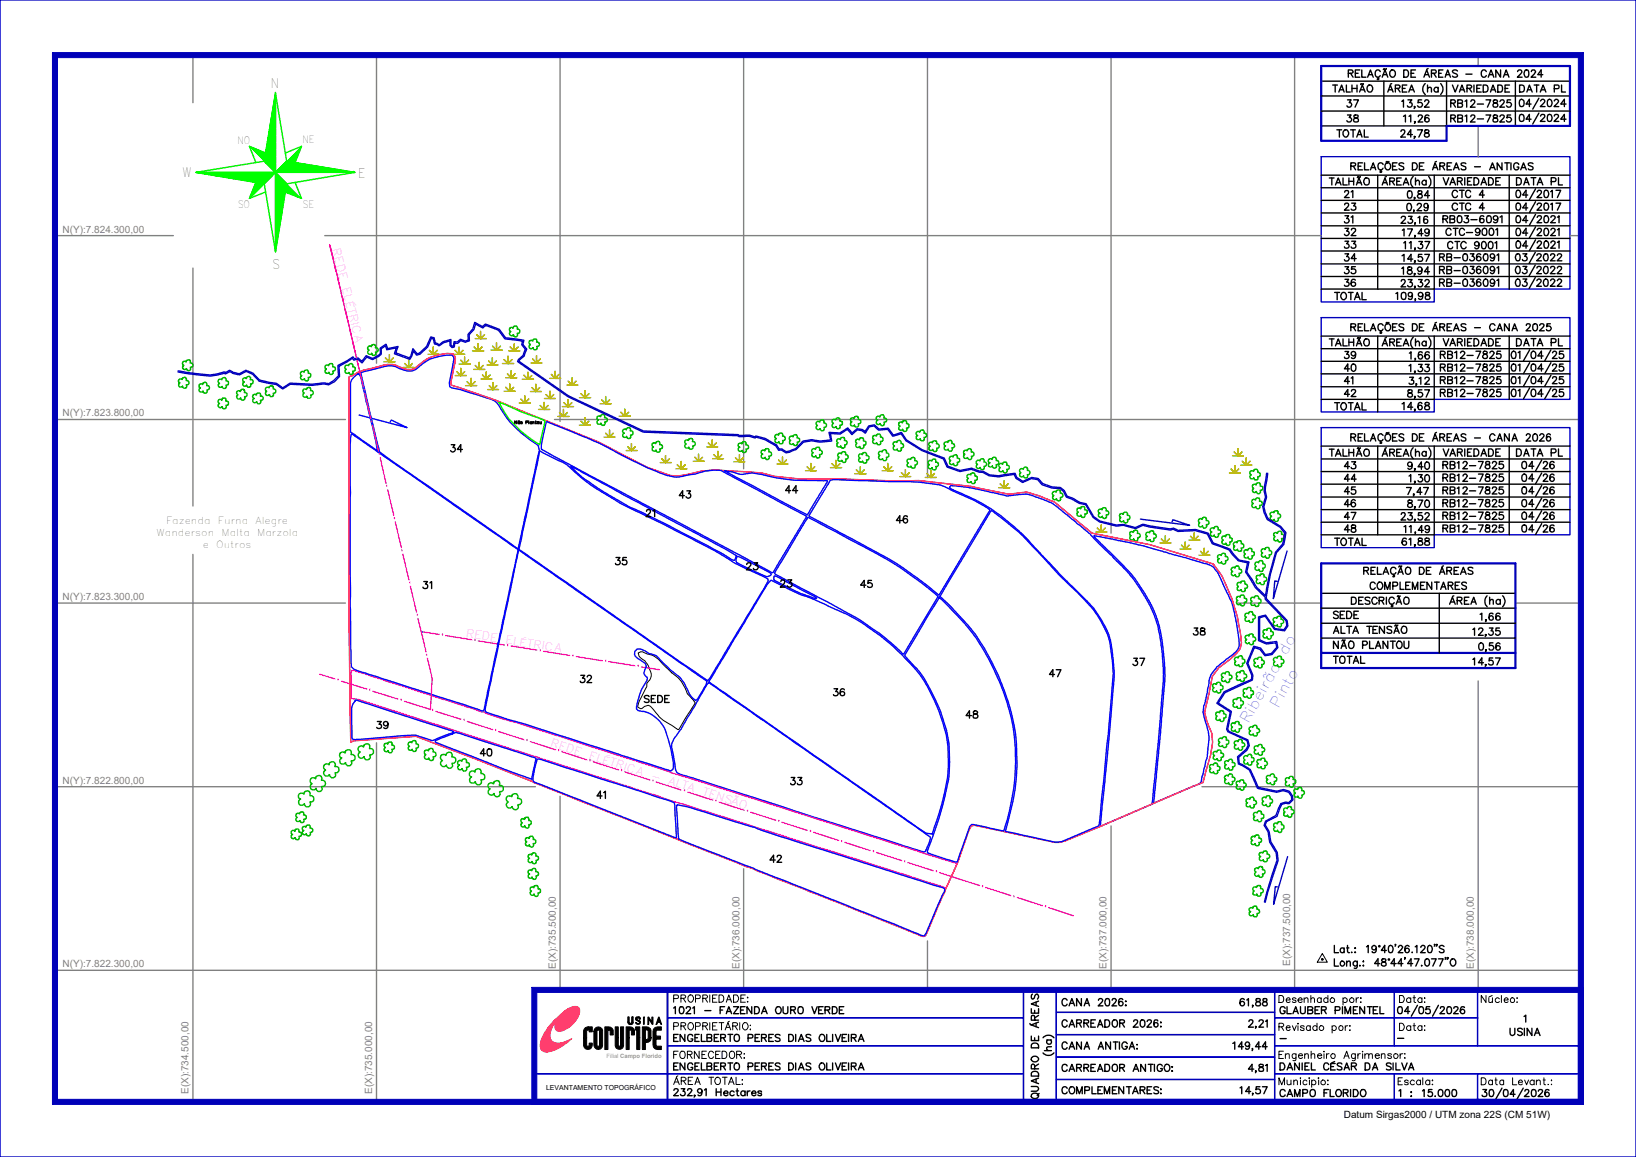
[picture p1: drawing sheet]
<svg xmlns="http://www.w3.org/2000/svg" width="297mm" height="210mm" viewBox="0 0 297 210" stroke-linecap="round" stroke-linejoin="round" font-family="sans-serif">
<defs><g id="words">
<g font-size="2.7" fill="#0000b8">
<text x="233.5" y="119.1" transform="rotate(-61 233.5 119.1)">do</text>
<text x="226.6" y="131.5" transform="rotate(-61 226.6 131.5)">Ribeirão</text>
<text x="232.1" y="128.7" transform="rotate(-61 232.1 128.7)">Pinto</text>
</g>
<g font-size="2.4">
<text x="49.1" y="16">N</text>
<text x="33.1" y="32.1">W</text>
<text x="65" y="32.4">E</text>
<text x="49.4" y="48.8">S</text>
</g>
<g font-size="2" fill="#f0f">
<text x="60.3" y="45.2" transform="rotate(76 60.3 45.2)">REDE</text>
<text x="62.1" y="52.3" transform="rotate(76 62.1 52.3)">ELÉTRICA</text>
<text x="84.5" y="115.6" transform="rotate(9 84.5 115.6)">REDE</text>
<text x="91.7" y="116.8" transform="rotate(9 91.7 116.8)">ELÉTRICA</text>
<text x="99.8" y="135.5" transform="rotate(18 99.8 135.5)">REDE</text>
<text x="106.8" y="137.7" transform="rotate(18 106.8 137.7)">ELÉTRICA</text>
<text x="118" y="141.3" transform="rotate(18 118 141.3)">-</text>
<text x="121.3" y="142.3" transform="rotate(18 121.3 142.3)">ALTA</text>
<text x="127.4" y="144.3" transform="rotate(18 127.4 144.3)">TENSÃO</text>
</g>
<g font-size="1.9">
<text x="43.1" y="26.1">NO</text>
<text x="54.9" y="26">NE</text>
<text x="43.2" y="37.7">SO</text>
<text x="54.9" y="37.7">SE</text>
</g>
<g font-size="1.8">
<text x="241.9" y="16.7">TALHÃO</text>
<text x="244.8" y="14">RELAÇÃO DE ÁREAS - CANA 2024</text>
<text x="251.9" y="16.7">ÁREA (ha)</text>
<text x="263.7" y="16.7">VARIEDADE</text>
<text x="275.9" y="16.7">DATA PL</text>
<text x="244.5" y="19.4">37</text>
<text x="244.5" y="22.1">38</text>
<text x="254.5" y="19.4">13,52</text>
<text x="254.8" y="22.1">11,26</text>
<text x="263.4" y="19.4">RB12-7825</text>
<text x="263.4" y="22.1">RB12-7825</text>
<text x="275.8" y="19.3">04/2024</text>
<text x="275.8" y="22">04/2024</text>
<text x="242.7" y="24.9">TOTAL</text>
<text x="254.3" y="24.9">24,78</text>
<text x="241.3" y="33.6">TALHÃO</text>
<text x="244.1" y="35.9">21</text>
<text x="245.2" y="30.8">RELAÇÕES DE ÁREAS - ANTIGAS</text>
<text x="250.9" y="33.6">ÁREA(ha)</text>
<text x="255.5" y="36">0,84</text>
<text x="262" y="33.6">VARIEDADE</text>
<text x="263.6" y="35.9">CTC 4</text>
<text x="275.2" y="35.9">04/2017</text>
<text x="275.3" y="33.6">DATA PL</text>
<text x="244.1" y="38.1">23</text>
<text x="244.1" y="40.5">31</text>
<text x="254.3" y="40.5">23,16</text>
<text x="255.4" y="38.2">0,29</text>
<text x="261.9" y="40.4">RB03-6091</text>
<text x="263.6" y="38.1">CTC 4</text>
<text x="275.2" y="38.1">04/2017</text>
<text x="275.2" y="40.4">04/2021</text>
<text x="244.1" y="42.8">32</text>
<text x="244.1" y="45.1">33</text>
<text x="244.1" y="47.4">34</text>
<text x="254.5" y="47.4">14,57</text>
<text x="254.6" y="42.8">17,49</text>
<text x="254.8" y="45.2">11,37</text>
<text x="261.3" y="47.3">RB-036091</text>
<text x="262.5" y="42.7">CTC-9001</text>
<text x="262.8" y="45.2">CTC 9001</text>
<text x="275.1" y="47.3">03/2022</text>
<text x="275.2" y="42.8">04/2021</text>
<text x="275.2" y="45.1">04/2021</text>
<text x="244.1" y="52">36</text>
<text x="244.1" y="49.7">35</text>
<text x="254.3" y="52.1">23,32</text>
<text x="254.5" y="49.8">18,94</text>
<text x="261.3" y="49.7">RB-036091</text>
<text x="261.3" y="52">RB-036091</text>
<text x="275.1" y="49.7">03/2022</text>
<text x="275.1" y="52">03/2022</text>
<text x="242.3" y="54.4">TOTAL</text>
<text x="253.4" y="54.3">109,98</text>
<text x="241.3" y="62.8">TALHÃO</text>
<text x="244.1" y="65.1">39</text>
<text x="245.2" y="60">RELAÇÕES DE ÁREAS - CANA 2025</text>
<text x="250.9" y="62.8">ÁREA(ha)</text>
<text x="255.9" y="65.2">1,66</text>
<text x="261.5" y="65.1">RB12-7825</text>
<text x="262" y="62.8">VARIEDADE</text>
<text x="274.3" y="65.1">01/04/25</text>
<text x="275.3" y="62.8">DATA PL</text>
<text x="244.1" y="67.4">40</text>
<text x="244.1" y="69.7">41</text>
<text x="244.1" y="72">42</text>
<text x="255.8" y="67.5">1,33</text>
<text x="255.8" y="69.7">3,12</text>
<text x="261.5" y="67.4">RB12-7825</text>
<text x="261.5" y="69.6">RB12-7825</text>
<text x="261.5" y="72">RB12-7825</text>
<text x="274.3" y="67.4">01/04/25</text>
<text x="274.3" y="69.6">01/04/25</text>
<text x="274.3" y="72">01/04/25</text>
<text x="242.3" y="74.4">TOTAL</text>
<text x="254.5" y="74.4">14,68</text>
<text x="255.5" y="72.1">8,57</text>
<text x="81.8" y="82">34</text>
<text x="241.3" y="82.8">TALHÃO</text>
<text x="245.2" y="80.1">RELAÇÕES DE ÁREAS - CANA 2026</text>
<text x="250.9" y="82.8">ÁREA(ha)</text>
<text x="262" y="82.8">VARIEDADE</text>
<text x="275.3" y="82.8">DATA PL</text>
<text x="142.6" y="89.5">44</text>
<text x="244.1" y="85.1">43</text>
<text x="244.1" y="87.4">44</text>
<text x="244.1" y="89.7">45</text>
<text x="255.3" y="89.8">7,47</text>
<text x="255.5" y="85.2">9,40</text>
<text x="255.8" y="87.5">1,30</text>
<text x="261.4" y="85.1">RB12-7825</text>
<text x="261.4" y="87.4">RB12-7825</text>
<text x="261.4" y="89.7">RB12-7825</text>
<text x="276.3" y="85.1">04/26</text>
<text x="276.3" y="87.4">04/26</text>
<text x="276.3" y="89.7">04/26</text>
<text x="117.3" y="93.8">21</text>
<text x="123.3" y="90.4">43</text>
<text x="162.7" y="94.9">46</text>
<text x="244.1" y="92">46</text>
<text x="244.1" y="94.3">47</text>
<text x="254.3" y="94.4">23,52</text>
<text x="255.5" y="92.1">8,70</text>
<text x="261.4" y="92">RB12-7825</text>
<text x="261.4" y="94.3">RB12-7825</text>
<text x="276.3" y="92">04/26</text>
<text x="276.3" y="94.3">04/26</text>
<text x="242.3" y="99">TOTAL</text>
<text x="244.1" y="96.6">48</text>
<text x="254.5" y="99">61,88</text>
<text x="254.9" y="96.7">11,49</text>
<text x="261.4" y="96.6">RB12-7825</text>
<text x="276.3" y="96.6">04/26</text>
<text x="76.8" y="106.8">31</text>
<text x="111.7" y="102.5">35</text>
<text x="135.5" y="103.4">23</text>
<text x="141.7" y="106.6">23</text>
<text x="156.2" y="106.6">45</text>
<text x="247.6" y="104.2">RELAÇÃO DE ÁREAS</text>
<text x="248.7" y="107">COMPLEMENTARES</text>
<text x="242.1" y="112.3">SEDE</text>
<text x="245.3" y="109.7">DESCRIÇÃO</text>
<text x="263.2" y="109.7">ÁREA (ha)</text>
<text x="268.7" y="112.6">1,66</text>
<text x="216.6" y="115.3">38</text>
<text x="242.1" y="115">ALTA TENSÃO</text>
<text x="242.1" y="117.7">NÃO PLANTOU</text>
<text x="267.4" y="115.3">12,35</text>
<text x="268.5" y="118">0,56</text>
<text x="105.3" y="123.9">32</text>
<text x="190.5" y="122.8">47</text>
<text x="205.7" y="120.8">37</text>
<text x="242.1" y="120.4">TOTAL</text>
<text x="267.4" y="120.7">14,57</text>
<text x="117" y="127.5">SEDE</text>
<text x="151.3" y="126.3">36</text>
<text x="175.4" y="130.3">48</text>
<text x="68.4" y="132.2">39</text>
<text x="87.2" y="137.2">40</text>
<text x="143.5" y="142.4">33</text>
<text x="108.4" y="144.9">41</text>
<text x="139.8" y="156.5">42</text>
<text x="242.2" y="172.9">Lat.: 19°40'26.120&quot;S</text>
<text x="242.2" y="175.4">Long.: 48°44'47.077&quot;O</text>
<text x="122.3" y="184">1021 - FAZENDA OURO VERDE</text>
<text x="122.3" y="181.9">PROPRIEDADE:</text>
<text x="192.8" y="182.6">CANA 2026:</text>
<text x="225.1" y="182.6">61,88</text>
<text x="232.2" y="182">Desenhado por:</text>
<text x="232.4" y="184">GLAUBER PIMENTEL</text>
<text x="253.7" y="184">04/05/2026</text>
<text x="254.1" y="182">Data:</text>
<text x="268.9" y="182">Núcleo:</text>
<text x="276.7" y="185.5">1</text>
<text x="122.3" y="189">ENGELBERTO PERES DIAS OLIVEIRA</text>
<text x="122.3" y="186.9">PROPRIETÁRIO:</text>
<text x="190.9" y="191.6" transform="rotate(-90 190.9 191.6)">(ha)</text>
<text x="192.8" y="186.4">CARREADOR 2026:</text>
<text x="192.8" y="190.4">CANA ANTIGA:</text>
<text x="223.8" y="190.4">149,44</text>
<text x="226.6" y="186.4">2,21</text>
<text x="232.2" y="187">Revisado por:</text>
<text x="232.4" y="189.1">-</text>
<text x="253.7" y="189">-</text>
<text x="254.1" y="187">Data:</text>
<text x="274.1" y="188">USINA</text>
<text x="122.3" y="194.2">ENGELBERTO PERES DIAS OLIVEIRA</text>
<text x="122.3" y="192.1">FORNECEDOR:</text>
<text x="122.3" y="196.8">ÁREA TOTAL:</text>
<text x="192.8" y="194.5">CARREADOR ANTIGO:</text>
<text x="226.6" y="194.5">4,81</text>
<text x="232.2" y="192.1">Engenheiro Agrimensor:</text>
<text x="232.2" y="196.9">Municipio:</text>
<text x="232.4" y="194.2">DANIEL CÉSAR DA SILVA</text>
<text x="253.8" y="196.9">Escala:</text>
<text x="268.9" y="196.9">Data Levant.:</text>
<text x="122.3" y="198.9">232,91 Hectares</text>
<text x="188.5" y="199.4" transform="rotate(-90 188.5 199.4)">QUADRO DE ÁREAS</text>
<text x="192.8" y="198.5">COMPLEMENTARES:</text>
<text x="225.1" y="198.5">14,57</text>
<text x="232.4" y="199">CAMPO FLORIDO</text>
<text x="244" y="203">Datum Sirgas2000 / UTM zona 22S (CM 51W)</text>
<text x="254" y="199">1 : 15.000</text>
<text x="269.1" y="199">30/04/2026</text>
</g>
<g font-size="1.8" fill="#808080">
<text x="11.4" y="42.2">N(Y):7.824.300,00</text>
<text x="11.4" y="75.5">N(Y):7.823.800,00</text>
<text x="11.4" y="108.9">N(Y):7.823.300,00</text>
<text x="11.4" y="142.2">N(Y):7.822.800,00</text>
<text x="11.4" y="175.6">N(Y):7.822.300,00</text>
<text x="100.9" y="175.9" transform="rotate(-90 100.9 175.9)">E(X):735.500,00</text>
<text x="134.2" y="175.9" transform="rotate(-90 134.2 175.9)">E(X):736.000,00</text>
<text x="200.9" y="175.9" transform="rotate(-90 200.9 175.9)">E(X):737.000,00</text>
<text x="234.2" y="175.3" transform="rotate(-90 234.2 175.3)">E(X):737.500,00</text>
<text x="267.6" y="175.9" transform="rotate(-90 267.6 175.9)">E(X):738.000,00</text>
<text x="34.2" y="198.6" transform="rotate(-90 34.2 198.6)">E(X):734.500,00</text>
<text x="67.5" y="198.6" transform="rotate(-90 67.5 198.6)">E(X):735.000,00</text>
</g>
<g font-size="1.7">
<text x="30.1" y="95.1">Fazenda</text>
<text x="39.6" y="95.1">Furna</text>
<text x="46.4" y="95.1">Alegre</text>
<text x="28.4" y="97.3">Wanderson</text>
<text x="36.8" y="99.4">e</text>
<text x="39.2" y="99.4">Outros</text>
<text x="40.2" y="97.3">Malta</text>
<text x="46.7" y="97.3">Marzola</text>
</g>
<text font-size="1.3" x="99.1" y="197.8">LEVANTAMENTO TOPOGRÁFICO</text>
<text font-size="1.1" fill="#989898" x="110.1" y="192.1">Filial Campo Florido</text>
<text font-size=".7" x="93.4" y="76.9">Não Plantou</text>
</g></defs>
<!-- layer: QUADRO_DE_AREAS_CANA_2026 -->
<path d="M239.9 77.6h45.1v19.5h-24.6v2.3h-20.5z" fill="none" stroke="#0000b8" stroke-width=".25"/>
<!-- layer: QUADRO_DE_AREAS_CANA_ANTIGA -->
<path d="M239.9 28.4h45.1v24.1h-24.6v2.3h-20.5z" fill="none" stroke="#0000b8" stroke-width=".25"/>
<!-- layer: MALHA -->
<g fill="none" stroke="#808080" stroke-width=".25">
<path d="M35 10v8.6M68.3 10v55.9M101.7 10v66.5M135 10v75.1M168.4 10v76.7M201.7 10v86.8M235 10v169.7M268.3 10v2M10 42.8h21.5M35 48.7v43.1M59 42.8h180.9M285 42.8h2"/>
<path d="M10 76.1h52.7M100.7 76.1h186.3M10 109.5h52.7M35 100.6v99.4M224.6 109.5h15.3M275.1 109.5h11.9M68.3 134.8v65.2M268.3 123.6v56.1M10 142.8h87.2M101.7 144.5v35.2M135 157.7v22M201.7 149.9v29.8"/>
<path d="M218.2 142.8h68.8M10 176.1h277M168.4 170.8v8.9"/>
</g>
<!-- layer: QUADRO_DE_AREAS_CANA_ANTIGA -->
<path d="M268.3 22.9v5.5" fill="none" stroke="#808080" stroke-width=".25"/>
<path d="M239.9 22.9h22.7" fill="none" stroke="#000" stroke-width=".25"/>
<!-- layer: QUADRO_DE_AREAS_COMPLEMENTARES -->
<path d="M239.9 118.5h35.2" fill="none" stroke="#0000b8" stroke-width=".4"/>
<!-- layer: MARGEM -->
<path d="M0 0h297v210h-297z" fill="none" stroke="#0000b8" stroke-width=".25"/>
<path d="M9.5 9.5h277.9l-.9 1h-276.1z" fill="none" stroke="#0000b8" stroke-width=".18"/>
<path d="M9.5 9.5h277.9l-.9 1h-276.1z" fill="#0000b8"/>
<path d="M9.5 9.5l.9 1v189l-.9 .9z" fill="none" stroke="#0000b8" stroke-width=".18"/>
<path d="M9.5 9.5l.9 1v189l-.9 .9z" fill="#0000b8"/>
<path d="M10.4 199.5h276.1l.9 .9h-277.9z" fill="none" stroke="#0000b8" stroke-width=".18"/>
<path d="M10.4 199.5h276.1l.9 .9h-277.9z" fill="#0000b8"/>
<path d="M287.4 9.5v190.9l-.9-.9v-189z" fill="none" stroke="#0000b8" stroke-width=".18"/>
<path d="M287.4 9.5v190.9l-.9-.9v-189z" fill="#0000b8"/>
<!-- layer: QUADRO_DE_AREAS_CANA_ANTIGA -->
<path d="M239.9 12h45.1v10.9h-22.4v2.6h-22.7z" fill="none" stroke="#0000b8" stroke-width=".4"/>
<path d="M239.9 14.7h45.1M239.9 17.4h45.1M251.2 14.7v8.2M262.6 14.7v8.2M275.1 14.7v8.2M239.9 20.2h45.1" fill="none" stroke="#000" stroke-width=".25"/>
<!-- layer: QUADRO_DE_AREAS_COMPLEMENTARES -->
<path d="M239.9 102.3h35.2v19h-35.2z" fill="none" stroke="#0000b8" stroke-width=".4"/>
<path d="M239.9 107.7h35.2M239.9 110.4h35.2M239.9 113.1h35.2M261.3 107.7v10.8" fill="none" stroke="#000" stroke-width=".25"/>
<!-- layer: MARGEM -->
<g fill="none" stroke="#0000b8" stroke-width=".18">
<path d="M121.1 179.7h.1v20.3h-.1zM121.1 179.7h.1v20.1h-.1zM121.2 179.7v20.3M185.7 179.7h.1v20h-.1zM185.8 179.7v20M191.7 179.7h.1v20h-.1zM191.7 179.7v20M231.4 179.7h.1v20h-.1zM231.4 179.7v20M253.1 179.7h.1v10.1h-.1zM253.1 179.7v10.1M268.2 179.7h.1v10.1h-.1z"/>
<path d="M268.2 179.7v10.1M97 194.9h88.8v.1h-88.8zM97 194.9h88.8M121.2 189.8h64.6v.1h-64.6zM121.2 184.7h64.6v.1h-64.6zM121.2 189.8h64.6M121.2 184.8h64.6M191.7 183.7h39.7v.1h-39.7zM191.7 187.7h39.7v.2h-39.7zM191.7 191.8h39.7v.1h-39.7zM191.7 195.9h39.7v.1h-39.7zM191.7 183.7h39.7"/>
<path d="M191.7 187.8h39.7M191.7 191.9h39.7M191.7 195.9h39.7M231.4 194.9h55.6v.1h-55.6zM231.4 189.8h55.6v.1h-55.6zM231.4 184.7h36.8v.1h-36.8zM231.4 194.9h55.6M231.4 189.8h55.6M231.4 184.8h36.8M253.1 194.9h.1v5h-.1zM253.1 194.9v5M268.2 194.9h.1v5h-.1z"/>
<path d="M268.2 194.9v5"/>
</g>
<path d="M114 184.6h.2v1a.29 .29 0 0 0 .3 .2 .29 .29 0 0 0 .2-.2v-1h.2v1a.44 .44 0 0 1-.4 .3 .44 .44 0 0 1-.5-.3zM115.5 184.7l.1-.1a.46 .46 0 0 1 .7 .4h-.2v-.2h-.4l-.2 .1 .8 .6-.8-.3-.1-.2zM115.5 184.7l.1-.1a.46 .46 0 0 1 .7 .4h-.2v-.2h-.4l-.2 .1 .1 .2 .6 .2a.42 .42 0 0 1-.3 .6 .42 .42 0 0 1-.5-.3h.1a.28 .28 0 0 0 .3 .2 .28 .28 0 0 0 .3-.3l-.6-.3-.1-.2zM116.8 184.6h.2v1.3h-.2zM117.6 184.6h.2l.5 1v-1h.2v1.3h-.1l-.6-1v1h-.2zM119.6 184.6h.1l.4 1.3h-.1l-.2-.3h-.4l-.1 .3h-.2zM119.6 184.9l.2 .5h-.3z" fill="none" stroke="#000" stroke-width=".18"/>
<g fill="#000">
<path d="M114 184.6h.2v1a.29 .29 0 0 0 .3 .2 .29 .29 0 0 0 .2-.2v-1h.2v1a.44 .44 0 0 1-.4 .3 .44 .44 0 0 1-.5-.3z" fill-rule="evenodd"/>
<path d="M115.5 184.7l.1-.1a.46 .46 0 0 1 .7 .4h-.2v-.2h-.4l-.2 .1 .8 .6-.8-.3-.1-.2z" fill-rule="evenodd"/>
<path d="M115.5 184.7l.1-.1a.46 .46 0 0 1 .7 .4h-.2v-.2h-.4l-.2 .1 .1 .2 .6 .2a.42 .42 0 0 1-.3 .6 .42 .42 0 0 1-.5-.3h.1a.28 .28 0 0 0 .3 .2 .28 .28 0 0 0 .3-.3l-.6-.3-.1-.2z" fill-rule="evenodd"/>
<path d="M116.8 184.6v1.3h.2v-1.3zM117.6 184.6v1.3h.2v-1l.6 1h.1v-1.3h-.2v1l-.5-1zM119.6 184.6l-.5 1.3h.2l.1-.3h.4l.2 .3h.1l-.4-1.3zM119.6 184.9l.2 .5h-.3z" fill-rule="evenodd"/>
</g>
<path d="M101.4 184.6l1.6-1.4-1.6 1.7z" fill="none" stroke="#ff3f00" stroke-width=".18"/>
<path d="M101.4 184.6l1.6-1.4-1.6 1.7z" fill-rule="evenodd" fill="#ff3f00"/>
<path d="M105.9 188.4h.6v1.3a.23 .23 0 0 0 .2 .2 .23 .23 0 0 0 .3-.2v-.4h.5a.82 .82 0 0 1-.9 1.1 .8 .8 0 0 1-.7-.7z" fill="none" stroke="#000" stroke-width=".18"/>
<path d="M105.9 188.4h.6v1.3a.23 .23 0 0 0 .2 .2 .23 .23 0 0 0 .3-.2v-.4h.5a.82 .82 0 0 1-.9 1.1 .8 .8 0 0 1-.7-.7z" fill-rule="evenodd" fill="#000"/>
<path d="M100.5 185.3l1.9-1.7a8.1 8.1 0 0 0-2.6 4.1 1.33 1.33 0 0 0 1.7 1.6l.8-.1 1.5-.7a7.7 7.7 0 0 1-4.7 2.5l-.2-.1a1.15 1.15 0 0 1-.8-1.7 9.2 9.2 0 0 1 2.4-3.9zM101.7 184.3l.5-.4a2.47 2.47 0 0 1 2.8-1.1 1.66 1.66 0 0 1-.2 2 4.7 4.7 0 0 1-3.3 2.4 .94 .94 0 0 1-.6-1.5l.4-.9zM102.5 183.5l-.1 .1 .6-.4z" fill="none" stroke="#ff3f00" stroke-width=".18"/>
<path d="M101.9 184.1a2.58 2.58 0 0 0-1 2.7 1.39 1.39 0 0 0 1.9-.1 4.3 4.3 0 0 0 2.4-3.5 1.1 1.1 0 0 0-1.7-.3l-.4 .2zM102.5 183.5l-.1 .1 .6-.4zM100.8 185.1a7.8 7.8 0 0 0-2.7 4.8 1.27 1.27 0 0 0 1.9 .9l.8-.2 1.5-.9 1.5-1.2-.5 .3a2.88 2.88 0 0 1-3.1 .2 2.19 2.19 0 0 1 .1-2.5l.8-1.4 1.3-1.5z" fill-rule="evenodd" fill="#ff3f00"/>
<path d="M106.2 186.5l.6-.1h.7v.9h-.5v-.4l-.4 .1-.1 1.4h-.6v-1.3zM108 186.7a.78 .78 0 0 1 .9-.3 .78 .78 0 0 1 .5 .8v2.4a.79 .79 0 0 1-.8 .9 .79 .79 0 0 1-.8-.8v-2.6zM108.4 187a.24 .24 0 0 1 .3 0 .24 .24 0 0 1 .1 .2v2.5a.23 .23 0 0 1-.2 .2 .23 .23 0 0 1-.2-.2zM109.8 186.4h.9a.71 .71 0 0 1 .6 .8v.7h-.5v-.8l-.1-.1-.3-.1v3.6h-.6zM111.7 186.4h.5v3.4l.1 .1 .3-.1v-3.4h.6v3.3a.76 .76 0 0 1-.8 .7 .76 .76 0 0 1-.7-.7zM113.7 186.4h.8a.71 .71 0 0 1 .7 .8v.7h-.6v-.8l-.2-.2h-.2v3.6h-.5zM115.4 186.4h.8v4.1h-.6v-3.5h-.2zM116.6 186.4h1a.72 .72 0 0 1 .6 .8v1.2a.82 .82 0 0 1-1 .8v1.3h-.6zM117.2 186.9h.3l.2 .2v1.4l-.2 .2h-.3zM118.7 186.7l.4-.3h1v.6h-.9l-.1 .2v.9h.8v.5h-.8v1.2l1 .1v.6h-.7a.87 .87 0 0 1-.9-.8v-2.5z" fill="none" stroke="#000" stroke-width=".18"/>
<g fill="#000">
<path d="M106.2 186.5l-.3 .6v1.3h.6l.1-1.4 .4-.1v.4h.5v-.9h-.7zM109.8 186.4v4.1h.6v-3.6l.3 .1 .1 .1v.8h.5v-.7a.79 .79 0 0 0-.7-.8zM111.7 186.4v3.3a.76 .76 0 0 0 .7 .7 .76 .76 0 0 0 .8-.7v-3.3h-.6v3.5l-.4-.1v-3.4zM113.7 186.4v4.1h.5v-3.6h.2l.2 .2v.8h.6v-.7a.79 .79 0 0 0-.8-.8zM115.4 186.4v.6h.2v3.5h.6v-4.1zM116.6 186.4v4.1h.6v-1.3a.82 .82 0 0 0 1-.8v-1.2a.79 .79 0 0 0-.8-.8zM117.2 186.9h.3l.2 .2v1.4l-.2 .2h-.3zM118.9 186.5l-.4 .7v2.5a.87 .87 0 0 0 .9 .8h.7v-.6l-1-.1v-1.2h.8v-.5h-.8v-.9l.1-.2h.9v-.6h-.7z" fill-rule="evenodd"/>
<path d="M108.2 186.5l-.4 .6v2.6a.79 .79 0 0 0 .8 .8 .79 .79 0 0 0 .8-.9v-2.4a.78 .78 0 0 0-.4-.7 .78 .78 0 0 0-.8 0zM108.4 187a.24 .24 0 0 1 .3 0 .24 .24 0 0 1 .1 .2v2.5a.23 .23 0 0 1-.2 .2 .23 .23 0 0 1-.2-.2z" fill-rule="evenodd"/>
</g>
<path d="M114 185.6v-1h.2v1M114 185.5a.44 .44 0 0 0 .5 .4 .44 .44 0 0 0 .4-.4M114.2 185.5a.3 .3 0 0 0 .5 .2v-.2M114.7 185.6v-1h.2v1" fill="none" stroke="#000" stroke-width=".25"/>
<!-- layer: SETA_NORTE -->
<g fill="none" stroke="#0f0" stroke-width=".25">
<path d="M50 17h.1M50 17.1h.1M50 16.9v28.8M50 17.2v.1M50 17.3l-.1 .1M50 17.5l-.1 .1M50 17.6l-.1 .1M50 17.7l-.1 .2M50 17.8l-.2 .2M50 18l-.2 .2M50 18.1l-.2 .2M50 18.2l-.2 .3"/>
<path d="M50 18.3l-.3 .3M50 18.5l-.3 .3M50 18.6l-.3 .3M50 18.7l-.3 .4M50 18.8l-.4 .4M50 19l-.4 .4M50 19.1l-.4 .5M50 19.2l-.4 .5M50 19.3l-.5 .6M50 19.5l-.5 .5M50 19.6l-.5 .6M50 19.8l-.5 .5"/>
<path d="M50 19.9l-.6 .6M35.6 31.3l12.4-2 2-12.4 2 12.4 12.4 2-12.4 2.1-2 12.3-2-12.3zM35.6 31.3h28.8M35.6 31.3h.1M35.7 31.3h.1M35.9 31.3h-.1M36 31.3l-.1 .1M36.1 31.3l-.1 .1M36.2 31.3v.1M36.4 31.3l-.1 .1M36.5 31.3l-.1 .1M36.7 31.3l-.2 .1"/>
<path d="M36.8 31.3l-.2 .2M36.9 31.3l-.2 .2M37.1 31.3l-.2 .2M37.2 31.3l-.2 .2M37.3 31.3l-.2 .2M37.4 31.3l-.2 .3M37.6 31.3l-.3 .3M37.7 31.3l-.3 .3M37.8 31.3l-.3 .3M37.9 31.3l-.3 .3M38.1 31.3l-.4 .3M38.2 31.3l-.4 .4"/>
<path d="M38.3 31.3l-.4 .4M38.4 31.3l-.4 .4M38.6 31.3l-.5 .4M38.7 31.3l-.4 .4M38.8 31.3l-.4 .4M38.9 31.3l-.4 .5M39.1 31.3l-.5 .5M39.2 31.3l-.5 .5M39.3 31.3l-.5 .5M39.4 31.3l-.5 .5M39.6 31.3l-.6 .6M39.7 31.3l-.6 .6"/>
<path d="M39.9 31.3l-.7 .6M40 31.3l-.7 .6M40.1 31.3l-.7 .6M40.2 31.3l-.7 .6M40.4 31.3l-.7 .7M40.5 31.3l-.7 .7M40.6 31.3l-.7 .7M40.7 31.3l-.7 .7M40.9 31.3l-.8 .7M41 31.3l-.8 .7M41.1 31.3l-.8 .8M41.2 31.3l-.7 .8"/>
<path d="M41.4 31.3l-.8 .8M41.5 31.3l-.8 .8M41.6 31.3l-.8 .8M41.7 31.3l-.8 .9M41.9 31.3l-.9 .9M42 31.3l-.9 .9M42.1 31.3l-.9 1M42.2 31.3l-.9 1M42.4 31.3l-1 1M42.5 31.3l-1 1M42.6 31.3l-1 1M42.7 31.3l-1 1"/>
<path d="M42.9 31.3l-1 1.1M43 31.3l-1 1.1M43.2 31.3l-1.1 1.1M43.3 31.3l-1.1 1.1M43.4 31.3l-1.1 1.1M43.5 31.3l-1.1 1.2M43.7 31.3l-1.2 1.2M43.8 31.3l-1.2 1.2M43.9 31.3l-1.2 1.2M44 31.3l-1.2 1.2M44.2 31.3l-1.3 1.2M44.3 31.3l-1.2 1.3"/>
<path d="M44.4 31.3l-1.2 1.3M44.6 31.3l-1.3 1.3M44.7 31.3l-1.3 1.3M44.8 31.3l-1.3 1.3M44.9 31.3l-1.3 1.3M45.1 31.3l-1.4 1.4M45.2 31.3l-1.4 1.4M45.3 31.3l-1.4 1.4M45.4 31.3l-1.3 1.4M45.5 26.7l2.5 2.5 2-2.1M45.6 31.3l-1.4 1.4M45.7 31.3l-1.4 1.5"/>
<path d="M45.7 26.8l2.3 2.3M45.8 31.3l-1.4 1.5M45.9 26.8l2.1 2.1M45.9 31.3l-1.4 1.5M46.1 31.3l-1.5 1.5M46.2 31.3l-1.5 1.5M46.3 27l1.7 1.7M46.4 31.3l-1.6 1.5M46.5 31.3l-1.6 1.6M46.5 27.1l1.6 1.5M46.6 31.3l-1.6 1.6M46.6 33.1l-.2 .3"/>
<path d="M46.7 31.3l-1.6 1.6M46.7 33.1l-.4 .5M46.8 33.2l-.6 .6M46.9 31.3l-1.7 1.6M46.9 27.2l1.2 1.2M47 31.3l-1.7 1.6M47.1 31.3l-1.6 1.6M47.1 27.3l1 1M47.2 31.3l-1.6 1.7M47.4 31.3l-1.7 1.7M47.5 31.3l-1.7 1.7M47.5 33.3l-1.9 1.9"/>
<path d="M47.5 27.5l.6 .6M47.6 31.3l-1.7 1.7M47.7 31.3l-1.7 1.7M47.7 27.6l.5 .4M47.9 31.3l-1.8 1.8M47.9 27.7l.3 .2M48 31.3l-1.7 1.8M48 29.3l2 2M48.1 31.3l-1.7 1.8M48.1 27.7l.1 .1M48.2 31.3l-1.7 1.8-1.2 2.9M48.2 34.8l-2.9 1.2"/>
<path d="M48.4 31.3l-1.9 1.9M48.5 31.3l-1.8 1.8M48.6 31.3l-1.8 1.9M48.7 31.3l-2.6 2.7M48.9 31.3l-2.9 2.9M49 31.3l-3.1 3.1M49.1 31.3l-3.3 3.3M49.2 31.3l-3.4 3.5M49.4 31.3l-3.7 3.7M49.5 31.3l-1.9 2M49.7 31.3l-4.2 4.1M49.8 31.3l-4.4 4.3"/>
<path d="M49.9 31.3l-4.6 4.6M50 31.3h.1M50 21.9l-1 1M50 35.7l2-2 2.1 2.1M50 20l-.6 .6M50 20.1l-.6 .7M50 20.3l-.6 .6M50 20.4l-.7 .7M50 20.5l-.7 .7M50 20.6l-.8 .8M50 20.8l-.8 .7M50 20.9l-.8 .8"/>
<path d="M50 21l-.8 .8M50 21.1l-.9 .9M50 21.3l-.9 .8M50 21.4l-.9 .9M50 21.5l-.9 .9M50 21.6l-1 1M50 21.8l-1 1M50 22l-1 1.1M50 22.1l-1.1 1.1M50 22.3l-1.1 1.1M50 22.4l-1.1 1.1M50 22.5l-1.1 1.2"/>
<path d="M50 22.6l-1.2 1.2M50 22.8l-1.2 1.2M50 22.9l-1.2 1.2M50 23.1l-1.2 1.2M50 23.2l-1.3 1.2M50 23.3l-1.3 1.3M50 23.5l-1.3 1.2M50 23.6l-1.3 1.3M50 23.7l-1.4 1.3M50 23.8l-1.4 1.4M50 24l-1.4 1.3M50 24.1l-1.4 1.4"/>
<path d="M50 24.2l-1.5 1.4M50 24.3l-1.5 1.5M50 24.5l-1.5 1.5M50 24.6l-1.5 1.5M50 24.7l-1.6 1.6M50 24.8l-1.6 1.6M50 25l-1.6 1.6M50 25.1l-1.6 1.6M50 25.2l-1.7 1.7M50 25.3l-1.7 1.7M50 25.5l-1.7 1.7M50 25.6l-1.7 1.7"/>
<path d="M50 25.7l-1.8 1.8M50 25.9l-1.8 1.7M50 26l-1.8 1.8-2.9-1.2 1.2 2.9M50 26.1l-1.8 1.8M50 26.3l-1.8 1.8M50 26.4l-1.9 1.8-.8-.8M50 26.5l-1.9 1.9M50 26.6l-1.9 1.9-1.4-1.3M50 26.8l-1.9 1.9M50 26.9l-2 1.9-1.9-1.9M50 27l-2 2M50 27.3l-2 2"/>
<path d="M50 27.4l-2 2M50 27.5l-1.9 1.9M50 27.6l-1.8 1.9M50 27.8l-1.8 1.8M50 27.9l-1.7 1.7M50 28l-1.7 1.7M50 28.1l-1.6 1.6M50 28.3l-1.5 1.5M50 28.4l-1.5 1.5M50 28.5l-1.4 1.4M50 28.6l-1.3 1.4M50 28.8l-1.3 1.3"/>
<path d="M50 28.9l-1.2 1.2M50 29.1l-1.1 1.1M50 29.2l-1.1 1M50 29.3l-1 1M50 29.4l-1 1M50 29.6l-.9 .8M50 29.7l-.8 .8M50 29.8l-.8 .8M50 29.9l-.7 .7M50 30.1l-.6 .6M50 30.2l-.5 .5M50 30.3l-.5 .5"/>
<path d="M50 30.4l-.4 .5M50 30.6l-.3 .3M50 30.7l-.3 .3M50 30.8l-.2 .3M50 30.9l-.2 .2M50 31.1l-.1 .1M50 31.2h.1M50 31.3l-2 2.1M50 31.3l2 2.1M50.1 31.4l-.1 .1M50.2 31.4l-.2 .2M50.2 31.5l-.2 .2"/>
<path d="M50.3 31.6l-.3 .2M50.3 31.6l-.3 .4M50.4 31.7l-.4 .4M50.5 31.7l-.5 .6M50.5 31.8l-.5 .6M50.6 31.9l-.6 .6M50.7 31.9l-.7 .7M50.7 32l-.7 .8M50.8 32.1l-.8 .8M50.8 32.1l-.8 .9M50.9 32.2l-.9 .9M51 39.9l-1 1"/>
<path d="M51 39.8l-1 1M51 32.3l-1 1M51 39.6l-1 1M51 39.5l-1 1M51 32.4l-1 1M51.1 39.3l-1.1 1.1M51.1 39.2l-1.1 1.1M51.1 32.4l-1.1 1.1M51.1 39l-1.1 1.1M51.1 38.9l-1.1 1.1M51.2 38.7l-1.2 1.2M51.2 38.6l-1.2 1.2"/>
<path d="M51.2 38.4l-1.2 1.2M51.2 32.5l-1.2 1.1M51.2 38.2l-1.2 1.3M51.2 38.1l-1.2 1.3M51.2 32.6l-1.2 1.2M51.3 37.9l-1.3 1.3M51.3 37.8l-1.3 1.3M51.3 32.6l-1.3 1.3M51.3 37.6l-1.3 1.4M51.3 37.5l-1.3 1.4M51.3 32.7l-1.3 1.3M51.4 37.3l-1.4 1.4"/>
<path d="M51.4 37.2l-1.4 1.4M51.4 37l-1.4 1.4M51.4 36.9l-1.4 1.4M51.4 32.7l-1.4 1.4M51.5 36.7l-1.5 1.5M51.5 36.6l-1.5 1.5M51.5 32.8l-1.5 1.5M51.5 36.4l-1.5 1.5M51.5 36.3l-1.5 1.5M51.5 32.9l-1.5 1.5M51.6 36.1l-1.6 1.6M51.6 36l-1.6 1.6"/>
<path d="M51.6 32.9l-1.6 1.6M51.6 35.8l-1.6 1.6M51.6 35.7l-1.6 1.6M51.7 35.5l-1.7 1.7M51.7 35.3l-1.7 1.8M51.7 33l-1.7 1.6M51.7 35.2l-1.7 1.7M51.7 35l-1.7 1.8M51.7 33.1l-1.7 1.7M51.8 34.9l-1.8 1.8M51.8 33.1l-1.8 1.8M51.8 27.8l2.9-1.2-1.1 2.9"/>
<path d="M51.8 34.4l-1.8 1.9M51.8 33.2l-1.8 1.8M51.8 34.5l.6 .6M51.9 34.1l-1.9 2M51.9 34.4l.8 .8M51.9 34.2l1.2 1.1M51.9 33.8l-1.9 2M51.9 33.2l-1.9 1.9M51.9 34.1l1.4 1.4M51.9 33.9l1.8 1.7M52 33.5l-2 2.1M52 33.3l-2 2"/>
<path d="M52 33.8l1.9 1.9M52 33.6l2.3 2.3M52 34.9l-.2-.2-1.8 1.9M52 33.4l-2 2M52 29.3l-6.7 6.7M52 33.5l2.5 2.5M52.2 29.3l-2 2M52.2 35l-.4-.4-1.8 1.8M52.3 29.3l-2 2M52.4 29.3l-2 2M52.5 29.4l-2 1.9M52.6 29.4l-1.9 1.9"/>
<path d="M52.7 29.4l-1.9 1.9M52.8 29.4l-1.9 1.9M52.9 35.3l-1-1-1.9 1.9M53 29.4l-2 1.9M53.1 29.5l-1.9 1.8M53.2 29.5l-1.9 1.8M53.3 29.5l-1.9 1.8M53.4 29.5l-1.9 1.8M53.5 29.5l-1.8 1.8M53.5 35.6l-1.6-1.6-1.9 1.9M53.6 33.1l1.1 2.9-2.9-1.1M53.6 29.5h-.1"/>
<path d="M53.6 29.5l-1.8 1.8M53.7 29.3l-.3 .2M53.7 29.6l-1.8 1.7M53.7 29.1l-.4 .4M53.8 29.6l-1.8 1.7M53.8 28.8l-.6 .7M53.9 29.6l-1.7 1.7M53.9 28.6l-.8 .9M54 28.4l-1 1M54 29.6l-1.7 1.7M54.1 28.2l-1.2 1.2M54.1 29.6l-1.7 1.7"/>
<path d="M54.1 28l-1.3 1.4M54.2 29.6l-1.6 1.7M54.2 27.8l-1.5 1.6M54.3 27.6l-1.7 1.8M54.4 29.7l-1.7 1.6M54.4 27.4l-2 2M54.5 29.7l-1.6 1.6M54.5 27.2l-2.2 2.1M54.6 29.7l-1.6 1.6M54.6 27l-2.4 2.3M54.6 26.8l-2.5 2.5M54.7 29.7l-1.6 1.6"/>
<path d="M54.8 29.7l-1.6 1.6M54.9 29.8l-1.5 1.5M55 29.8l-1.5 1.5M55.1 29.8l-1.5 1.5M55.2 29.8l-1.5 1.5M55.3 29.8l-1.4 1.5M55.4 29.8l-1.4 1.5M55.5 29.9l-1.4 1.4M55.6 29.9l-1.4 1.4M55.8 29.9l-1.4 1.4M55.9 29.9l-1.4 1.4M56 29.9l-1.4 1.4"/>
<path d="M56.1 30l-1.4 1.3M56.2 30l-1.3 1.3M56.3 30l-1.3 1.3M56.5 30l-1.4 1.3M56.6 30l-1.4 1.3M56.7 30l-1.3 1.3M56.8 30.1l-1.3 1.2M56.9 30.1l-1.3 1.2M57 30.1l-1.2 1.2M57.1 30.1l-1.2 1.2M57.2 30.1l-1.2 1.2M57.3 30.1l-1.1 1.2"/>
<path d="M57.4 30.2l-1.1 1.1M57.5 30.2l-1.1 1.1M57.6 30.2l-1.1 1.1M57.7 30.2l-1 1.1M57.9 30.2l-1.1 1.1M58 30.3l-1.1 1M58.1 30.3l-1.1 1M58.2 30.3l-1 1M58.3 30.3l-1 1M58.4 30.3l-1 1M58.5 30.3l-1 1M58.6 30.4l-.9 .9"/>
<path d="M58.7 30.4l-.9 .9M58.8 30.4l-.9 .9M59 30.4l-1 .9M59.1 30.4l-.9 .9M59.2 30.4l-.9 .9M59.3 30.5l-.9 .8M59.4 30.5l-.9 .8M59.5 30.5l-.8 .8M59.6 30.5l-.8 .8M59.7 30.5l-.7 .8M59.8 30.6l-.7 .7M59.9 30.6l-.7 .7"/>
<path d="M60.1 30.6l-.8 .7M60.2 30.6l-.7 .7M60.3 30.6l-.7 .7M60.4 30.6l-.7 .7M60.5 30.7l-.7 .6M60.6 30.7l-.6 .6M60.7 30.7l-.6 .6M60.8 30.7l-.6 .6M60.9 30.7l-.5 .6M61 30.7l-.5 .6M61.1 30.8l-.5 .5M61.2 30.8l-.5 .5"/>
<path d="M61.3 30.8l-.4 .5M61.5 30.8l-.5 .5M61.6 30.8l-.5 .5M61.7 30.9l-.5 .4M61.8 30.9l-.4 .4M61.9 30.9l-.4 .4M62 30.9l-.4 .4M62.2 30.9l-.5 .4M62.3 30.9l-.4 .4M62.4 31l-.4 .3M62.5 31l-.3 .3M62.6 31l-.3 .3"/>
<path d="M62.7 31l-.3 .3M62.8 31l-.3 .3M62.9 31l-.2 .3M63 31.1l-.2 .2M63.1 31.1l-.2 .2M63.2 31.1l-.2 .2M63.3 31.1l-.1 .2M63.4 31.1l-.1 .2M63.6 31.2l-.2 .1M63.7 31.2l-.2 .1M63.8 31.2l-.1 .1M63.9 31.2l-.1 .1"/>
<path d="M64 31.2l-.1 .1M64.1 31.2l-.1 .1M64.2 31.3h.1M50.1 45.4l-.1 .1M50.1 45.3l-.1 .1M50.1 45.1l-.1 .1M50.1 45l-.1 .1M50.2 44.8l-.2 .2M50.2 44.6l-.2 .2M50.2 44.5l-.2 .2M50.2 44.3l-.2 .3M50.3 44.2l-.3 .2"/>
<path d="M50.3 44l-.3 .3M50.3 43.9l-.3 .3M50.3 43.7l-.3 .4M50.4 43.6l-.4 .3M50.4 43.4l-.4 .4M50.4 43.3l-.4 .4M50.4 43.1l-.4 .5M50.5 43l-.5 .4M50.5 42.8l-.5 .5M50.5 42.7l-.5 .5M50.5 42.5l-.5 .6M50.6 42.4l-.6 .5"/>
<path d="M50.6 42.2l-.6 .6M50.6 42.1l-.6 .6M50.6 41.9l-.6 .7M50.7 41.8l-.7 .6M50.7 41.6l-.7 .7M50.7 41.4l-.7 .8M50.7 41.3l-.7 .8M50.8 41.1l-.8 .8M50.8 41l-.8 .8M50.8 40.8l-.8 .8M50.8 40.7l-.8 .8M50.9 40.5l-.9 .9"/>
<path d="M50.9 40.4l-.9 .9M50.9 40.2l-.9 .9M50.9 40.1l-.9 .9"/>
</g>
<!-- layer: TEXTO -->
<path d="M240 174l.1 .1h-.2zM240 174h.1v.1zM240 174.2l.1-.1zM240.1 173.1l.9 1.5h-1.9zM240.1 174h.1l-.1 .1zM240.1 174.1h.1v.1zM240.1 174.1l.1 .1zM240.2 174v.1h-.1z" fill="none" stroke="#000" stroke-width=".18"/>
<path d="M240 174l.1 .1h-.2zM240 174h.1v.1zM240.1 174h.1l-.1 .1zM240.2 174v.1h-.1zM240.1 174.1h.1v.1zM240.1 174.1l.1 .1zM240 174.2l.1-.1zM239.9 174.1h.2l-.1 .1z" fill="#000"/>
<!-- layer: 0114001021037 -->
<path d="M172.4 88.3a.65 .65 0 0 1 .9-.1l3.3 .4 5.1 1.2a7.9 7.9 0 0 0 3.7-.1h.9l.9 .2 3.7 1.4 5.8 4.6a14.1 14.1 0 0 1 2.8 2.7l2.3 2.2 3.2 3.3 2.2 3.1 1.7 3 .9 2.2 .8 3.1 .4 3.1 .2 3.8-.8 10.7-1.2 12.8-9.5 4.1 1.5-14.5 1-11.3a14.8 14.8 0 0 0-.1-4l-.3-3a14.8 14.8 0 0 0-3.1-6.6l-1.1-1.2-5.4-5.4-5.9-6.4-2.2-2-2.5-2.1-1.7-1.2-3.1-1.7-4.2-1.9-.2-.2z" fill="none" stroke="#00f" stroke-width=".25"/>
<!-- layer: 0114001021038 -->
<path d="M198.6 97.3l3.4 .5 5.5 1.3 10.8 3.1a3.5 3.5 0 0 1 3 2.1l1.8 4a12.4 12.4 0 0 1 1.3 4.3l.4 2.5a4.4 4.4 0 0 1-.1 2.8l-1 1-1.3 1a9.2 9.2 0 0 0-2.5 2.4 4.2 4.2 0 0 0-.5 2.3l-.5 2.4a5.2 5.2 0 0 0-.1 3.9l.1 .4a8.2 8.2 0 0 1 .4 4.7l-.2 1.6-.9 3.3-.1 .9-.3 .5-8.4 3.5 1.3-12.7 .8-10.3-.4-5.1-.6-3.8-.4-1.5-1-2.5-1.3-2.2-1.9-2.9-1.9-2-5.3-5.3z" fill="none" stroke="#00f" stroke-width=".25"/>
<!-- layer: REDE_DE_LUZ -->
<g fill="none" stroke="#f0f" stroke-width=".25">
<path d="M60.5 46.8l-.6-2.4 1.1 4.8M60.6 47.4h.1M60.7 48l1.1 4.7M61.1 49.8h.1M61.3 50.4l1.1 4.6M61.9 53.3h.1M62.1 53.8l1.7 7.1M62.5 55.6h.1M63.3 59.1h.1M63.5 59.7l1.1 4.7M63.9 61.5h.1M64 62l1.1 4.8"/>
<path d="M64.7 65h.1M64.8 65.5l1.2 4.7M66.1 70.8h.1M66.2 71.4l1.1 4.6M67.5 76.6h.1M67.6 77.2l1.1 4.7M68.9 82.4h.1M69 83.1l1.1 4.6M70.2 88.3h.1M70.4 88.9l1.1 4.7M71.6 94.1h.1M71.8 94.7l1.1 4.7"/>
<path d="M73 100h.1M73.1 100.6l1.1 4.7M74.4 105.8h.1M74.5 106.4l1.1 4.7M75.8 111.7h.1M75.9 112.3l.6 2.3M76.5 114.6l3.2 .6M76.5 114.6l.8 3.7M77.4 118.9h.1M77.6 119.5l.9 3.6-.3 5.7M80.3 115.3h.1M80.9 115.4l4.8 .7"/>
<path d="M86.2 116.2h.1M86.8 116.3l4.8 .8M92.2 117.2h.1M92.7 117.2l4.8 .8M98.1 118.1h.1M98.7 118.2l4.7 .8M104 119.1h.1M104.6 119.2l4.7 .7M110 120h.1M58 122.4l2.8 .8M61.4 123.4h.1M62 123.6l4.6 1.5"/>
<path d="M63.9 121.7h.2l1.9 .5 19.4 6.3 2 .7h.5a22.7 22.7 0 0 0 5.8 2l28.3 9.1 51.7 16.4-.2 .7-1.8 3.8-.7-.3-30.8-9.8-18.9-5.9-2-.8-54.3-17.5-1.2-.1-.1-4.7zM67.1 125.3h.1M67.7 125.5l4.6 1.4M72.8 127.1h.1M73.4 127.3l4.6 1.4M78.6 128.9h.1M79.1 129.1l4.6 1.4M84.2 130.8h.1M84.9 131l4.5 1.4M90 132.6h.1M90.5 132.8l4.6 1.5M95.7 134.4h.1"/>
<path d="M96.3 134.6l4.6 1.5M101.4 136.2h.1M102 136.4l4.6 1.5M107.1 138.1h.1M107.7 138.3l4.6 1.4M110.5 120.1l4.8 .7M112.9 139.9h.1M115.8 120.9h.1M116.5 121l3.2 .6M113.4 140.1l4.6 1.5M118.5 141.7h.1M119.1 141.9l4.6 1.5"/>
<path d="M124.3 143.6h.1M124.8 143.8l4.6 1.4M130 145.4h.1M130.5 145.6l4.6 1.5M135.7 147.2h.1M136.3 147.4l4.5 1.5M141.4 149.1h.1M142 149.2l4.5 1.5M147.1 150.9h.1M147.7 151.1l4.6 1.4M152.8 152.7h.1M153.4 152.9l4.6 1.5"/>
<path d="M158.6 154.6h.1M159.1 154.7l4.6 1.5M164.3 156.4h.1M164.8 156.6l4.6 1.4M170 158.2h.1M170.6 158.4l7.2 2.3M178.4 160.9h.1M178.9 161.1l4.6 1.5M184.1 162.8h.1M184.7 162.9l4.6 1.5M189.8 164.6h.1M190.4 164.7l4.4 1.5"/>
</g>
<!-- layer: 0114001021033 -->
<path d="M76.6 114.8h.1M128.6 123.9l40.2 28a4.9 4.9 0 0 1-.8 2.7h-.3l-3.5-1-40.3-12.9a1.39 1.39 0 0 1-1.3-1.6l-.4-2a3.2 3.2 0 0 1 .3-3.2l1.1-1.5z" fill="none" stroke="#00f" stroke-width=".25"/>
<!-- layer: SEDE -->
<path d="M115.8 118.5a.97 .97 0 0 1 1.3 0l.4 .2a4.1 4.1 0 0 1 2.9 1.9l1.5 1.5a6.5 6.5 0 0 1 2.9 3.8l1.4 1.7-3 4.8-.4-.2a14.4 14.4 0 0 1-3.4-2.5l-1-1.2a.88 .88 0 0 0-1.4-.3 .73 .73 0 0 1-1.3 .1l.4-1.2 1.3-2.5a1.04 1.04 0 0 1 .6-1.2 1.9 1.9 0 0 0-.2-2.1l-.3-.8a2.7 2.7 0 0 0-1.2-1.1l-.3-.3z" fill="none" stroke="#000" stroke-width=".18"/>
<!-- layer: 0114001021036 -->
<path d="M140 105.3l.6 .3a47 47 0 0 0 7.3 3.3l2.6 1.2a39.3 39.3 0 0 1 17.2 13.4 31.3 31.3 0 0 1 4.4 11.9 32.5 32.5 0 0 1-2.2 14l-.7 2-1.1-.2-39.4-27.5 9.8-16.3 .9-1.4z" fill="none" stroke="#00f" stroke-width=".25"/>
<!-- layer: 0114001021021 -->
<path d="M103.6 84.7a4 4 0 0 1 2.1 1l26.3 14.1 1.6 1 .1 .1-.3 .8-.5-.1-4.6-2.6-7.3-3.8-4.8-2.3a24.7 24.7 0 0 1-5.1-2.7l-3.5-2.2a20.9 20.9 0 0 1-3.9-3.2z" fill="none" stroke="#00f" stroke-width=".25"/>
<!-- layer: 0114001021023 -->
<path d="M133.8 101l.9 .3 4.8 2.5 .5 .4-.1 .2a.75 .75 0 0 1-1 .1l-5.2-2.4-.1-.6zM140.5 104.6l.2-.1 .8 .4 4.5 2.4a5.2 5.2 0 0 1 2.2 1.3l-.2 .1-2.6-1-2-.9-2.8-1.4-.1-.2z" fill="none" stroke="#00f" stroke-width=".25"/>
<!-- layer: 0114001021031 -->
<path d="M63.8 78.7l30.3 21.1-6.2 28.9-.2 .3-22.1-7a3.3 3.3 0 0 1-1.8-1l-.2-10.9v-28.3a7.4 7.4 0 0 1 .2-3.1zM68.7 82.1h.1" fill="none" stroke="#00f" stroke-width=".25"/>
<!-- layer: 0114001021032 -->
<path d="M94.2 99.8l34 23.7 .1 .2-.1 .6-1.4 2.4-.5 .4a4.3 4.3 0 0 1-1.6-2.1 7 7 0 0 0-2.9-3.3l-1.4-1.4a3.5 3.5 0 0 0-2.6-1.7 2.9 2.9 0 0 0-2.2-.8 1 1 0 0 0-.4 1.1 1 1 0 0 0 .7 .7l.7 .4a.91 .91 0 0 1 .6 1.3l-.2 .5a.89 .89 0 0 0 .5 1.1 4.7 4.7 0 0 1-1.1 2.4l-.8 2.5a.9 .9 0 0 0 .1 1 .9 .9 0 0 0 .9 .3 5.7 5.7 0 0 1 4.4 4l.8 2.8a8.6 8.6 0 0 1 .3 3.7l-.3 .3-26.5-8.5-2.9-.7-4-1.4a.81 .81 0 0 1-.2-1z" fill="none" stroke="#00f" stroke-width=".25"/>
<!-- layer: 0114001021034 -->
<path d="M64.1 68.6l.9-.7h.1l.4 .6 3.1 13.3-5-3.4v-7.5a2.72 2.72 0 0 1 .5-2.3zM65.4 67.7l3.4-.9a4.1 4.1 0 0 1 3.6 0 3.5 3.5 0 0 0 3 .3 8.1 8.1 0 0 1 6.7-2.6l.3 .6-.8 4.4 .1 .7 .3 .2a56.6 56.6 0 0 1 7.7 2.3 6.6 6.6 0 0 1 1.8 2.4 20.7 20.7 0 0 0 6.2 5.8l.2 .9-3.8 17.9-25.2-17.7-3.3-14.1z" fill="none" stroke="#00f" stroke-width=".25"/>
<!-- layer: 0114001021035 -->
<path d="M98 81.9l3.3 1.7a6.4 6.4 0 0 1 3 2l.8 .8a53.3 53.3 0 0 0 11.4 6.8l7.6 3.8a68.7 68.7 0 0 1 9.2 5.2l5.4 2.5 .7 .4 .1 .3-10.5 17.6-.5 .5-34.3-23.8z" fill="none" stroke="#00f" stroke-width=".25"/>
<!-- layer: TEXTO -->
<path d="M65.2 75.3l8.7 2.3-2.9-1.4-.2 .3" fill="none" stroke="#00f" stroke-width=".25"/>
<path d="M32.3 67.5l5.8 .8 2.6-.5 .3 .1 .7-.4 .5 .3 1.4 .2 1.1-.6 1.1 .5 1.2 1.3 3.2 .6 1.1 .8 1.4-.9 4 .2 2.1-.2 .9 .1 1-.5 .9-1-.1-1.8 2.5-1.5 .2 .4 .7-.2 .8 .7 .9-1.1 1 .5 1.6-1v-1l.8-.5 .2 .7 1.8-.4-.4 1.1 2.8 1 .4-.5 .3-1 .5 .8 .6-.2 1.4-1.3 .7-1.6 .4 .1 .2 .9 .8 .4 .8-.6 1.2-.3v.8l.4 .4 .4-.1 .1-.8 .5 .1 .5-.5 .9 .3 .7-.2v-1.2l.8-.9 .3-1 1.4 .7 .5-.4 2.3 .8 1.2 1.6 3.2 .4-.2 .7 .7 .8-.4 1.1-.9 .8-.1 .3 9.1 6.4 13.7 6.4 17.1 .7 .2 .1a6.7 6.7 0 0 1 3 .3l.2-.2 1.6 .5 1.9 1.1 .5 .8h.6l.8 .5 .6-.1 1.2-.5 1.4-1.3 1.4-.3 1.5 .3 2.2-.2-.3-1.4 1.8 .1 1.3-.9 .9 1 .9-.9 .9 .2 .6 .4 .7-1.1 .9-.2 .8 .8 1.7-.2 .9 1.3 1.5-.5 .9 1.3 2.9 1.8 3.9 1.5 .6 1.5 2.4 .8 2.1-.4 1.3 .5h.7l1.2 .7 1.7 .2 2.8-.5 .3 .7 1.2 .8 1.7-.7 1.1 .2 .8 .9 1.8 .6 1.5 .1 .6 .5 .5 1 1 .4 1.4 .8 1.1 .2 1.3 2.3 1.2 .8 3.1 .8 1.2-.2 2.3 .7 1.3-.7 1.2 .3 3.8 .6 .5-.1 .8 .4 3.2-.2 2.2 .6 .9 1.8 3 1.1 .6 .8 1.1 1.2 1.7 .4-.4 1.6 1.8 2.9 1.8 1.7v.4l3.8 3.9 .1 .8-.5 .8-1.6-.2-1.8-2.4-1.2 .3v4.3l1.4 .6 1.7-.2 .2 .8-1 1.1-1.1 .2-.8-1.2-1.3-.3-1.3 3.1 1 2.2-.1 .7-5 2.3-1.3 2.1 2.4 1.5-.6 3.2 .2 .4 3.5 1.6 .2 .9-.4 .7-1.5 1.4 .1 1.3 2 1 1.5 3.3 3.5 .8 1.1-.3 1.1 .3 .4 .7 .1 .6-.5 .6-.6-.1-.9 .2-.9 2.2-1.9 1-.2 .8 .7 1.2 .3 1.9 1.2 1.9 .1 1.4-.9 2.6-1.4 4.9M32.3 67.3l5.8 .8 2.6-.6 .3 .1 .7-.4 .6 .4 1.2 .2 1.1-.6a3.9 3.9 0 0 1 2.5 1.8l3.1 .6 1.1 .8 1.4-.9 4 .2 2.1-.2 .9 .1 .9-.5 .8-.9-.1-1.9 2.8-1.5 .2 .3 .7-.1 .7 .6 .8-1 1.1 .5 1.5-.9-.1-1 1.1-.7 .3 .8 1.9-.4-.4 1.2 2.4 .9 .3-.4 .4-1.3 .7 .9 .4-.1 1.3-1.2 .8-1.7 .6 .1 .2 1h.4l.3 .3 .7-.6 1.5-.4v1l.4 .2 .1-.8 .6 .1 .6-.5 .9 .3 .5-.2v-1l.8-1 .4-1.2 1.4 .8 .5-.5 2.6 1 1.1 1.5 3.3 .5-.2 .7 .7 .8-.4 1.3-.9 .8-.1 .2 9 6.3 13.6 6.3 17.2 .7 .2 .1a6.5 6.5 0 0 1 2.9 .3l.1-.2 1.8 .5 2 1.2 .5 .7h.4l.8 .5 1.7-.6 1.4-1.3 1.5-.3 1.6 .3 1.9-.2-.3-1.4 2 .1 1.4-.9 .8 .9 .9-.8 1 .2 .4 .3 .7-1 1-.2 .9 .8 1.7-.2 .9 1.3 1.5-.5 .9 1.4 2.8 1.7 4 1.6 .7 1.4 2.2 .8 2.1-.4 1.3 .5h.8l1.2 .7 1.6 .2 3-.5 .3 .8 1.1 .7 1.6-.7 1.2 .2 .8 .9 1.7 .6 1.5 .1 .7 .5 .5 1.1 1 .3 1.3 .8 1.2 .2 1.3 2.4 1.2 .8 3 .7 1.2-.1 2.2 .6 1.4-.7 4.9 .9 .6-.1 .9 .4 3.1-.2 2.3 .7 .9 1.7 3.1 1.2 1.6 1.9 1.8 .4-.4 1.8 1.8 2.8 1.6 1.5 .8-3.8 1.1-4.1 1.2-1.5 .4-2-.8-1-2.4-1.4-.5-1.2-.3-1.2 .5-1.7-.2-1.1 .4-3.2M207 94.2l9 1.1-3.1-1-.1 .4M230.1 85.9l-.4 3.1 .2 1.2-.5 1.7 .3 1.1 .5 1.1 2.3 1.4 .9 1.2-.4 2.1-1.3 1.5a40.7 40.7 0 0 0-1.8 8.4l3.8 3.9 .1 1-.6 .9-1.8-.3-1.7-2.3-1 .2v4l1.2 .6 1.9-.3 .2 1.1-1.1 1.3-1.3 .2-.9-1.2-1-.3-1.2 2.9 1 2.2-.1 .8-5 2.3-1.2 1.9 2.3 1.5-.6 3.2 .2 .4 3.4 1.6 .3 1-.4 .8-1.5 1.4 .1 1.1 .5 .1 1.4 .9 1.5 3.3 3.4 .7 1.2-.3 1.1 .3 .5 .8 .1 .8-.7 .7-.6-.1-.7 .2-.9 2.2-1.9 .9-.2 .7 .7 1.1 .3 1.9 1.2 1.9 .1 1.5-1.9 5.7-.4 1.9M233.7 100l-2.5 8.7 .2-3.2h.4M233.8 155.5l-2.6 8.6 .3-3.2 .4 .1" fill="none" stroke="#0000b8" stroke-width=".25"/>
<!-- layer: MATO -->
<g fill="none" stroke="#00b800" stroke-width=".25">
<path d="M92.6 59.5l.4-.1 .1 .2a.41 .41 0 0 1 .6-.4 .41 .41 0 0 1 .2 .6 .37 .37 0 0 1 .5 .3 .37 .37 0 0 1-.5 .4 .4 .4 0 0 1-.2 .6 .4 .4 0 0 1-.5-.4 .38 .38 0 0 1-.6 .1 .38 .38 0 0 1 .1-.6l-.2-.3zM32.5 68.9l.1-.1 .4 .1a.38 .38 0 0 1 .4-.4 .38 .38 0 0 1 .4 .4v.1a.51 .51 0 0 1 .5 .6l-.1 .2h-.4a.32 .32 0 0 1-.1 .6 .34 .34 0 0 1-.4 0 .34 .34 0 0 1-.2-.3 .41 .41 0 0 1-.6 0 .41 .41 0 0 1 .2-.6h-.2l-.1-.3zM33.2 65.7l.5-.1 .1 .1a.38 .38 0 0 1 .5-.4 .38 .38 0 0 1 .2 .6 .39 .39 0 0 1 .5 .3 .39 .39 0 0 1-.4 .4 .39 .39 0 0 1-.2 .6 .39 .39 0 0 1-.5-.3 .38 .38 0 0 1-.7 0 .38 .38 0 0 1 .2-.6l-.3-.3zM36.9 71a.39 .39 0 0 0 .4 .4 .39 .39 0 0 0 .3-.6 .39 .39 0 0 0 .4-.5 .39 .39 0 0 0-.5-.3 .41 .41 0 0 0-.2-.6 .41 .41 0 0 0-.5 .4 .36 .36 0 0 0-.6 .1 .36 .36 0 0 0 .2 .5 .4 .4 0 0 0-.2 .6 .4 .4 0 0 0 .7 0M39.7 72.5l.6 .1a.41 .41 0 0 1 .5-.4 .41 .41 0 0 1 .2 .6 .37 .37 0 0 1 .5 .4 .37 .37 0 0 1-.5 .4 .4 .4 0 0 1-.2 .6 .4 .4 0 0 1-.5-.4 .4 .4 0 0 1-.6 0 .4 .4 0 0 1 .2-.6l-.3-.2zM40.3 70.1a.4 .4 0 0 1-.6 0 .4 .4 0 0 1 .2-.6 .41 .41 0 0 1-.2-.6 .41 .41 0 0 1 .6 0 .39 .39 0 0 1 .5-.4 .39 .39 0 0 1 .2 .6 .39 .39 0 0 1 .5 .4 .39 .39 0 0 1-.5 .4 .38 .38 0 0 1-.1 .6 .38 .38 0 0 1-.5-.4M43.7 72.2a.4 .4 0 0 0 .5 .4 .4 .4 0 0 0 .2-.6 .36 .36 0 0 0 .4-.4 .36 .36 0 0 0-.4-.3 .41 .41 0 0 0-.2-.6 .41 .41 0 0 0-.5 .2v.2a.39 .39 0 0 0-.7 0 .39 .39 0 0 0 .2 .6 .4 .4 0 0 0-.2 .6 .4 .4 0 0 0 .7 0M44.8 69.9a.4 .4 0 0 0 .5 .4 .4 .4 0 0 0 .2-.7 .38 .38 0 0 0 .5-.4 .38 .38 0 0 0-.6-.3 .39 .39 0 0 0-.2-.6 .39 .39 0 0 0-.5 .4 .39 .39 0 0 0-.6 0 .39 .39 0 0 0 .2 .6 .4 .4 0 0 0-.2 .6 .4 .4 0 0 0 .7 0M46.6 72.9a.4 .4 0 0 0 .5 .4 .4 .4 0 0 0 .2-.7 .37 .37 0 0 0 .5-.4 .37 .37 0 0 0-.5-.3 .39 .39 0 0 0-.2-.6 .39 .39 0 0 0-.5 .4 .39 .39 0 0 0-.7 0 .39 .39 0 0 0 .2 .6 .41 .41 0 0 0-.2 .7 .41 .41 0 0 0 .7-.1M48.2 70.5l.2-.2 .4 .1a.41 .41 0 0 1 .6-.4 .41 .41 0 0 1 .2 .6 .39 .39 0 0 1 .5 .4 .39 .39 0 0 1-.5 .4 .39 .39 0 0 1-.2 .6 .39 .39 0 0 1-.5-.4 .4 .4 0 0 1-.7 0 .4 .4 0 0 1 .2-.6l-.2-.2zM55 70.7l.2-.1 .4 .1a.41 .41 0 0 1 .4-.3 .41 .41 0 0 1 .4 .4v.1a.39 .39 0 0 1 .5 .4 .39 .39 0 0 1-.5 .4 .39 .39 0 0 1-.2 .6 .39 .39 0 0 1-.5-.4 .4 .4 0 0 1-.6 0 .4 .4 0 0 1 .1-.6l-.3-.3zM55.2 68.7a.39 .39 0 0 0 .5 .4 .39 .39 0 0 0 .3-.6 .39 .39 0 0 0 .4-.4 .39 .39 0 0 0-.4-.3 .41 .41 0 0 0-.3-.6 .41 .41 0 0 0-.5 .4 .41 .41 0 0 0-.7 0 .41 .41 0 0 0 .3 .6 .38 .38 0 0 0-.2 .6 .38 .38 0 0 0 .6 0"/>
<path d="M59.7 67.6a.39 .39 0 0 0 .5 .4 .39 .39 0 0 0 .2-.6 .39 .39 0 0 0 .5-.2 .39 .39 0 0 0-.1-.5l-.4-.1a.39 .39 0 0 0-.2-.6 .39 .39 0 0 0-.5 .4 .39 .39 0 0 0-.7 0 .39 .39 0 0 0 .3 .6 .39 .39 0 0 0-.2 .6 .39 .39 0 0 0 .6 0M63.3 67.6a.4 .4 0 0 1-.6 0 .4 .4 0 0 1 .2-.6 .41 .41 0 0 1-.2-.6 .41 .41 0 0 1 .6-.1 .39 .39 0 0 1 .5-.3 .39 .39 0 0 1 .2 .6 .39 .39 0 0 1 .5 .4 .39 .39 0 0 1-.5 .4 .35 .35 0 0 1 0 .5l-.4 .1-.2-.4M67.5 64.1a.37 .37 0 0 0 .5 .4 .37 .37 0 0 0 .1-.6 .4 .4 0 0 0 .6-.4 .4 .4 0 0 0-.6-.4 .41 .41 0 0 0-.2-.6 .41 .41 0 0 0-.5 .4 .37 .37 0 0 0-.6 .1 .37 .37 0 0 0 .2 .5 .41 .41 0 0 0-.2 .7 .41 .41 0 0 0 .7 0M96.7 63.1a.39 .39 0 0 0 .5 .4 .39 .39 0 0 0 .3-.6 .39 .39 0 0 0 .4-.2 .39 .39 0 0 0-.1-.5l-.4-.1a.39 .39 0 0 0-.2-.6 .39 .39 0 0 0-.5 .4 .39 .39 0 0 0-.6 0 .39 .39 0 0 0 .2 .6h-.1a.4 .4 0 0 0-.1 .6 .4 .4 0 0 0 .6 0M109.1 76.8a.4 .4 0 0 0 .5 .4 .4 .4 0 0 0 .2-.7h.3a.4 .4 0 0 0 .1-.4 .4 .4 0 0 0-.3-.3h-.1a.39 .39 0 0 0-.3-.6 .39 .39 0 0 0-.5 .4 .39 .39 0 0 0-.6 .1 .39 .39 0 0 0 .2 .5 .4 .4 0 0 0-.1 .6 .4 .4 0 0 0 .6 .1M113.8 79.2a.4 .4 0 0 0 .5 .4 .4 .4 0 0 0 .2-.7h.3a.4 .4 0 0 0 .1-.4 .4 .4 0 0 0-.3-.3h-.2a.39 .39 0 0 0-.2-.6 .39 .39 0 0 0-.5 .4 .39 .39 0 0 0-.6 0 .39 .39 0 0 0 .2 .6 .4 .4 0 0 0-.2 .6 .4 .4 0 0 0 .7 0M124.4 80l.1-.1 .5 .1a.38 .38 0 0 1 .5-.4 .38 .38 0 0 1 .2 .6 .39 .39 0 0 1 .5 .3 .39 .39 0 0 1-.4 .4 .39 .39 0 0 1-.2 .6 .39 .39 0 0 1-.6-.3 .4 .4 0 0 1-.6 0 .4 .4 0 0 1 .2-.6l-.3-.2zM143.3 79.3l.3-.2 .3 .2a.43 .43 0 0 1 .4-.4 .43 .43 0 0 1 .4 .2v.4a.39 .39 0 0 1 .5 .4 .39 .39 0 0 1-.5 .4 .38 .38 0 0 1-.1 .6 .38 .38 0 0 1-.6-.4 .41 .41 0 0 1-.6 0 .41 .41 0 0 1 .1-.6l-.2-.2zM148.2 76.7l.3-.3 .3 .2a.4 .4 0 0 1 .5-.4 .4 .4 0 0 1 .3 .6 .39 .39 0 0 1 .4 .4 .39 .39 0 0 1-.4 .4 .39 .39 0 0 1-.2 .6 .39 .39 0 0 1-.5-.4 .4 .4 0 0 1-.7 0 .4 .4 0 0 1 .2-.6l-.2-.2zM151.8 77.4a.4 .4 0 0 0 .5 .4 .4 .4 0 0 0 .2-.6 .38 .38 0 0 0 .4-.4 .38 .38 0 0 0-.5-.4 .39 .39 0 0 0-.2-.6 .39 .39 0 0 0-.5 .4 .39 .39 0 0 0-.6 .1 .39 .39 0 0 0 .2 .6 .4 .4 0 0 0-.2 .6 .4 .4 0 0 0 .7 0M152 79.7l.4-.1 .2 .2a.38 .38 0 0 1 .4-.4 .38 .38 0 0 1 .3 .6 .39 .39 0 0 1 .5 .3 .39 .39 0 0 1-.5 .4 .39 .39 0 0 1-.2 .6 .39 .39 0 0 1-.5-.3 .41 .41 0 0 1-.6 0 .41 .41 0 0 1 .2-.6l-.3-.2zM154.5 75.9l.1-.1 .5 .1a.38 .38 0 0 1 .4-.3 .38 .38 0 0 1 .3 .5 .39 .39 0 0 1 .5 .4 .39 .39 0 0 1-.5 .4 .39 .39 0 0 1-.2 .6 .39 .39 0 0 1-.5-.3 .4 .4 0 0 1-.6 0 .4 .4 0 0 1 .2-.7l-.3-.1z"/>
<path d="M158.5 79.2l.2-.2 .4 .1a.4 .4 0 0 1 .5-.3 .4 .4 0 0 1 .2 .5 .39 .39 0 0 1 .5 .4 .39 .39 0 0 1-.5 .4 .39 .39 0 0 1-.1 .6 .39 .39 0 0 1-.6-.3 .4 .4 0 0 1-.6 0 .4 .4 0 0 1 .2-.7l-.3-.2zM159.8 76.9a.4 .4 0 0 0 .5 .3 .4 .4 0 0 0 .2-.6l.1 .1a.41 .41 0 0 0 .4-.4 .41 .41 0 0 0-.2-.4h-.4a.39 .39 0 0 0-.2-.6 .39 .39 0 0 0-.5 .4 .39 .39 0 0 0-.6 0 .39 .39 0 0 0 .2 .6 .4 .4 0 0 0-.1 .6 .4 .4 0 0 0 .6 0M163.2 76.7l.5-.1 .1 .2a.4 .4 0 0 1 .5-.4 .4 .4 0 0 1 .3 .5 .39 .39 0 0 1 .4 .4 .39 .39 0 0 1-.4 .4 .4 .4 0 0 1-.2 .6 .4 .4 0 0 1-.5-.4 .39 .39 0 0 1-.7 0 .39 .39 0 0 1 .2-.6l-.3-.2zM166.4 78.4l.3-.1 .3 .1a.41 .41 0 0 1 .4-.4 .41 .41 0 0 1 .4 .5l-.1 .1a.51 .51 0 0 1 .5 .5l-.1 .2-.4 .1a.38 .38 0 0 1-.1 .6 .38 .38 0 0 1-.5-.4 .41 .41 0 0 1-.7 .1 .41 .41 0 0 1 .2-.7l-.3-.3zM119.1 81.7a.4 .4 0 0 0 .5 .4 .4 .4 0 0 0 .2-.7h.3l.2-.4-.2-.3h-.3a.39 .39 0 0 0-.3-.6 .39 .39 0 0 0-.5 .4 .38 .38 0 0 0-.5 .1 .38 .38 0 0 0 .1 .5 .4 .4 0 0 0-.1 .6 .4 .4 0 0 0 .6 0M134.7 81.7a.4 .4 0 0 0 .6 .4 .4 .4 0 0 0 .2-.6h.3l.1-.3-.1-.4h-.4a.39 .39 0 0 0-.2-.6 .39 .39 0 0 0-.5 .4 .39 .39 0 0 0-.7 0 .39 .39 0 0 0 .3 .6 .41 .41 0 0 0-.2 .6 .41 .41 0 0 0 .6 0M138.9 83a.4 .4 0 0 0 .5 .4 .4 .4 0 0 0 .2-.7h.3l.2-.3-.2-.4h-.3a.41 .41 0 0 0-.3-.6 .41 .41 0 0 0-.5 .4 .38 .38 0 0 0-.6 .1 .38 .38 0 0 0 .3 .5 .41 .41 0 0 0-.3 .7 .41 .41 0 0 0 .7 0M141.4 80.2a.37 .37 0 0 0 .5 .3 .37 .37 0 0 0 .2-.5 .4 .4 0 0 0 .5-.4 .4 .4 0 0 0-.5-.4 .41 .41 0 0 0-.3-.6 .41 .41 0 0 0-.5 .4 .36 .36 0 0 0-.6 .1 .36 .36 0 0 0 .2 .5 .41 .41 0 0 0-.2 .6 .41 .41 0 0 0 .7 0M147.4 81.5l.5-.1 .2 .2a.38 .38 0 0 1 .4-.4 .38 .38 0 0 1 .3 .5 .4 .4 0 0 1 .5 .4 .4 .4 0 0 1-.5 .4 .38 .38 0 0 1-.2 .6 .38 .38 0 0 1-.5-.4 .38 .38 0 0 1-.6 .1 .38 .38 0 0 1 .1-.6l-.3-.3zM152.2 82.3l.4-.1 .2 .2a.38 .38 0 0 1 .4-.4 .38 .38 0 0 1 .3 .5 .39 .39 0 0 1 .5 .4 .39 .39 0 0 1-.5 .4 .35 .35 0 0 1-.1 .6 .37 .37 0 0 1-.4 0 .37 .37 0 0 1-.2-.3 .41 .41 0 0 1-.6 0 .41 .41 0 0 1 .1-.7l-.2-.2zM156 82.5l.4-.1 .1 .1a.38 .38 0 0 1 .5-.4 .38 .38 0 0 1 .2 .6 .39 .39 0 0 1 .6 .3 .39 .39 0 0 1-.5 .5 .39 .39 0 0 1-.2 .5 .39 .39 0 0 1-.5-.3 .4 .4 0 0 1-.7 0 .4 .4 0 0 1 .2-.6l-.2-.2zM156.1 81a.4 .4 0 0 0 .5 .4 .4 .4 0 0 0 .2-.6h.3l.1-.2a.37 .37 0 0 0-.1-.5 .37 .37 0 0 0-.4 0 .41 .41 0 0 0-.2-.6 .41 .41 0 0 0-.5 .4 .39 .39 0 0 0-.6 0 .39 .39 0 0 0 .2 .6 .41 .41 0 0 0-.2 .6 .41 .41 0 0 0 .7 0"/>
<path d="M159.6 82l.4-.1 .1 .1a.4 .4 0 0 1 .6-.3 .4 .4 0 0 1 .2 .5 .39 .39 0 0 1 .5 .4 .39 .39 0 0 1-.5 .4 .39 .39 0 0 1-.2 .6 .39 .39 0 0 1-.5-.3 .4 .4 0 0 1-.7 0 .4 .4 0 0 1 .2-.7l-.2-.2zM162.2 80.3l.1-.1 .5 .1a.42 .42 0 0 1 .4-.4 .42 .42 0 0 1 .4 .4l-.1 .2a.39 .39 0 0 1 .5 .4 .39 .39 0 0 1-.5 .4 .38 .38 0 0 1-.1 .6 .38 .38 0 0 1-.5-.4 .41 .41 0 0 1-.7 0 .41 .41 0 0 1 .2-.6l-.3-.2zM164.7 83.5l.2-.2 .4 .1a.39 .39 0 0 1 .6-.4 .39 .39 0 0 1 .1 .6 .39 .39 0 0 1 .5 .4 .39 .39 0 0 1-.4 .4 .39 .39 0 0 1-.2 .6 .39 .39 0 0 1-.5-.4 .4 .4 0 0 1-.7 0 .4 .4 0 0 1 .2-.6l-.2-.2zM168.7 80.4l.4-.1 .2 .1a.38 .38 0 0 1 .4-.4 .38 .38 0 0 1 .3 .6 .39 .39 0 0 1 .5 .3 .39 .39 0 0 1-.4 .4 .39 .39 0 0 1-.2 .6 .39 .39 0 0 1-.6-.3 .38 .38 0 0 1-.6 0 .38 .38 0 0 1 .2-.6l-.3-.3zM169.2 84.9a.39 .39 0 0 0 .5 .4 .39 .39 0 0 0 .2-.6 .39 .39 0 0 0 .5-.4 .39 .39 0 0 0-.6-.4 .39 .39 0 0 0-.2-.6 .39 .39 0 0 0-.5 .4 .38 .38 0 0 0-.6 .1 .38 .38 0 0 0 .2 .5 .39 .39 0 0 0-.1 .6 .39 .39 0 0 0 .6 0M171.5 80.3l.1-.1 .4 .1a.38 .38 0 0 1 .4-.3 .38 .38 0 0 1 .4 .4v.1a.39 .39 0 0 1 .5 .4 .39 .39 0 0 1-.5 .4 .32 .32 0 0 1-.1 .5 .34 .34 0 0 1-.4 .1 .34 .34 0 0 1-.2-.4 .41 .41 0 0 1-.6 .1 .41 .41 0 0 1 .2-.7h-.2l-.1-.2zM173.1 84.1a.37 .37 0 0 0 .5 .4 .37 .37 0 0 0 .2-.6 .39 .39 0 0 0 .4-.4 .39 .39 0 0 0-.4-.3 .39 .39 0 0 0-.3-.7 .39 .39 0 0 0-.5 .4 .41 .41 0 0 0-.6 .1 .41 .41 0 0 0 .2 .6 .4 .4 0 0 0-.1 .6 .4 .4 0 0 0 .6 0M175 81.8l.3-.1 .3 .1a.39 .39 0 0 1 .5-.4 .39 .39 0 0 1 .2 .6 .39 .39 0 0 1 .5 .4 .39 .39 0 0 1-.4 .4 .39 .39 0 0 1-.2 .6 .39 .39 0 0 1-.6-.3 .4 .4 0 0 1-.6-.1 .4 .4 0 0 1 .2-.6 .38 .38 0 0 1-.3-.2 .38 .38 0 0 1 .1-.4zM176.2 87.4a.39 .39 0 0 1-.6 0 .39 .39 0 0 1 .2-.6 .4 .4 0 0 1-.2-.6 .4 .4 0 0 1 .6 0 .39 .39 0 0 1 .5-.4 .39 .39 0 0 1 .3 .6 .39 .39 0 0 1 .4 .4 .39 .39 0 0 1-.4 .4 .38 .38 0 0 1-.2 .6 .38 .38 0 0 1-.5-.4M177.9 84.8a.39 .39 0 0 0 .5 .4 .39 .39 0 0 0 .2-.6 .39 .39 0 0 0 .5-.4 .39 .39 0 0 0-.5-.3 .41 .41 0 0 0-.2-.6 .41 .41 0 0 0-.5 .4 .38 .38 0 0 0-.6 0 .38 .38 0 0 0 .2 .6 .4 .4 0 0 0-.2 .6 .4 .4 0 0 0 .6 0M179.5 83.4l.4-.1 .2 .1a.41 .41 0 0 1 .5-.4 .41 .41 0 0 1 .3 .6 .37 .37 0 0 1 .4 .4 .37 .37 0 0 1-.5 .3 .39 .39 0 0 1-.1 .7 .39 .39 0 0 1-.5-.4 .38 .38 0 0 1-.7 0 .38 .38 0 0 1 .2-.6l-.3-.3zM182 85.4a.37 .37 0 0 1-.6 .1 .37 .37 0 0 1 .2-.6 .39 .39 0 0 1-.2-.6 .39 .39 0 0 1 .6 0 .38 .38 0 0 1 .5-.4 .38 .38 0 0 1 .3 .5 .39 .39 0 0 1 .4 .4 .39 .39 0 0 1-.4 .4 .39 .39 0 0 1-.2 .6 .39 .39 0 0 1-.5-.4"/>
<path d="M185.8 86.4a.39 .39 0 0 0 .5 .4 .39 .39 0 0 0 .2-.7 .39 .39 0 0 0 .5-.3 .39 .39 0 0 0-.5-.4 .41 .41 0 0 0-.2-.6 .41 .41 0 0 0-.6 .4 .38 .38 0 0 0-.6 0 .38 .38 0 0 0 .2 .6 .39 .39 0 0 0-.1 .6 .39 .39 0 0 0 .6 0M191.1 89.3l.5-.1 .1 .2a.38 .38 0 0 1 .5-.5 .38 .38 0 0 1 .3 .6 .39 .39 0 0 1 .5 .4 .39 .39 0 0 1-.5 .4 .39 .39 0 0 1-.2 .6 .39 .39 0 0 1-.5-.4 .38 .38 0 0 1-.6 .1 .38 .38 0 0 1 .1-.6l-.3-.3zM195.6 92.3a.38 .38 0 0 1 .6 0 .41 .41 0 0 1 .5-.3 .41 .41 0 0 1 .2 .6 .37 .37 0 0 1 .5 .3 .37 .37 0 0 1-.5 .4 .4 .4 0 0 1-.1 .6 .4 .4 0 0 1-.6-.4 .38 .38 0 0 1-.6 0 .38 .38 0 0 1 .2-.5l-.3-.3zM199.4 92.6l.3-.2 .4 .2a.41 .41 0 0 1 .5-.4 .41 .41 0 0 1 .2 .6 .38 .38 0 0 1 .5 .3 .38 .38 0 0 1-.5 .4 .39 .39 0 0 1-.1 .6 .39 .39 0 0 1-.6-.4 .4 .4 0 0 1-.6 .1 .4 .4 0 0 1 .2-.6l-.3-.3zM203.3 93.4a.43 .43 0 0 1 .6 0 .38 .38 0 0 1 .5-.4 .38 .38 0 0 1 .2 .5 .4 .4 0 0 1 .6 .4 .4 .4 0 0 1-.6 .4 .39 .39 0 0 1-.1 .6 .39 .39 0 0 1-.5-.4 .41 .41 0 0 1-.7 .1 .41 .41 0 0 1 .2-.7l-.3-.2zM205.2 96.6l.3-.1 .3 .1v-.1a.39 .39 0 0 1 .5-.3 .39 .39 0 0 1 .2 .6 .39 .39 0 0 1 .5 .4 .39 .39 0 0 1-.5 .4 .39 .39 0 0 1-.2 .6 .39 .39 0 0 1-.5-.4 .4 .4 0 0 1-.6 0 .4 .4 0 0 1 .2-.6l-.3-.1zM208.1 96.7l.2-.1 .4 .1a.39 .39 0 0 1 .5-.4 .39 .39 0 0 1 .2 .6 .39 .39 0 0 1 .5 .4 .39 .39 0 0 1-.5 .4 .32 .32 0 0 1-.1 .5 .34 .34 0 0 1-.4 .1 .34 .34 0 0 1-.1-.4 .41 .41 0 0 1-.7 .1 .41 .41 0 0 1 .2-.7h-.1l-.2-.2zM218.3 95.4a.4 .4 0 0 0 .5 .4 .4 .4 0 0 0 .2-.6h.3l.2-.3-.2-.4h-.3a.41 .41 0 0 0-.3-.6 .41 .41 0 0 0-.5 .4 .39 .39 0 0 0-.6 0 .39 .39 0 0 0 .2 .6 .41 .41 0 0 0-.1 .6 .41 .41 0 0 0 .6 0M220.4 97.1a.4 .4 0 0 0 .6 .4 .4 .4 0 0 0 .2-.6 .37 .37 0 0 0 .4-.4 .37 .37 0 0 0-.5-.3 .39 .39 0 0 0-.2-.6 .39 .39 0 0 0-.5 .4 .39 .39 0 0 0-.6 0 .39 .39 0 0 0 .2 .6 .4 .4 0 0 0-.2 .6 .4 .4 0 0 0 .6 0M221.9 97.4a.38 .38 0 0 1 .6 0 .41 .41 0 0 1 .5-.4 .41 .41 0 0 1 .2 .6 .37 .37 0 0 1 .5 .4 .37 .37 0 0 1-.5 .3 .4 .4 0 0 1-.1 .7 .4 .4 0 0 1-.6-.4 .38 .38 0 0 1-.6 0 .38 .38 0 0 1 .2-.6l-.3-.2zM224 98.5l.2-.1 .4 .1a.4 .4 0 0 1 .5-.4 .4 .4 0 0 1 .2 .6 .4 .4 0 0 1 .5 .4 .4 .4 0 0 1-.5 .4 .38 .38 0 0 1-.1 .6 .38 .38 0 0 1-.5-.4 .41 .41 0 0 1-.7 0 .41 .41 0 0 1 .2-.6l-.3-.3zM226.9 85.6l.3-.2 .4 .1a.4 .4 0 0 1 .5-.3 .4 .4 0 0 1 .2 .5 .39 .39 0 0 1 .5 .4 .39 .39 0 0 1-.5 .4 .39 .39 0 0 1-.2 .6 .39 .39 0 0 1-.5-.3 .4 .4 0 0 1-.6 0 .4 .4 0 0 1 .2-.7l-.3-.2z"/>
<path d="M228 91.9a.39 .39 0 0 0 .5 .4 .39 .39 0 0 0 .2-.6 .39 .39 0 0 0 .4-.2 .39 .39 0 0 0-.1-.4l-.4-.1a.39 .39 0 0 0-.2-.6 .39 .39 0 0 0-.5 .4 .39 .39 0 0 0-.6 0 .39 .39 0 0 0 .2 .6 .4 .4 0 0 0-.1 .6 .4 .4 0 0 0 .6 0M228.1 89.2a.39 .39 0 0 0 .5 .4 .39 .39 0 0 0 .2-.6h.2a.39 .39 0 0 0 .2-.5 .39 .39 0 0 0-.4-.3 .41 .41 0 0 0-.3-.6 .41 .41 0 0 0-.5 .4 .38 .38 0 0 0-.6 .1 .38 .38 0 0 0 .2 .5 .4 .4 0 0 0-.2 .6 .4 .4 0 0 0 .7 0M229 99.8a.38 .38 0 0 1 .6 0 .41 .41 0 0 1 .6-.4 .41 .41 0 0 1 .2 .6 .37 .37 0 0 1 .5 .3 .37 .37 0 0 1-.5 .4 .4 .4 0 0 1-.2 .6 .4 .4 0 0 1-.5-.4 .37 .37 0 0 1-.6 .1 .37 .37 0 0 1 .1-.6l-.2-.3zM230.7 93.1l.2-.1 .3 .1a.4 .4 0 0 1 .5-.4 .4 .4 0 0 1 .3 .6 .39 .39 0 0 1 .5 .3 .39 .39 0 0 1-.5 .4 .39 .39 0 0 1-.2 .6 .39 .39 0 0 1-.5-.3 .38 .38 0 0 1-.6 0 .38 .38 0 0 1 .2-.6l-.3-.3zM231.9 98a.39 .39 0 0 1-.6 0 .39 .39 0 0 1 .2-.6 .37 .37 0 0 1-.2-.6 .37 .37 0 0 1 .6 0 .38 .38 0 0 1 .5-.4 .38 .38 0 0 1 .2 .6 .39 .39 0 0 1 .5 .4 .39 .39 0 0 1-.5 .3 .39 .39 0 0 1-.1 .7 .39 .39 0 0 1-.5-.4M221.1 100.9l.2-.2 .4 .1a.41 .41 0 0 1 .5-.4 .41 .41 0 0 1 .3 .6 .37 .37 0 0 1 .4 .4 .37 .37 0 0 1-.4 .3 .39 .39 0 0 1-.2 .6 .39 .39 0 0 1-.5-.3 .39 .39 0 0 1-.7 .1 .39 .39 0 0 1 .2-.7l-.2-.2zM224.3 104.3a.4 .4 0 0 0 .5 .4 .4 .4 0 0 0 .2-.7 .37 .37 0 0 0 .4-.4 .37 .37 0 0 0-.5-.3 .39 .39 0 0 0-.2-.6 .39 .39 0 0 0-.5 .4 .38 .38 0 0 0-.6 .1 .38 .38 0 0 0 .2 .5 .4 .4 0 0 0-.2 .6 .4 .4 0 0 0 .7 0M224.3 119.3h.3l.2 .1a.43 .43 0 0 1 .3-.3 .43 .43 0 0 1 .4 .1v.4a.4 .4 0 0 1 .5 .4 .4 .4 0 0 1-.5 .4 .38 .38 0 0 1-.1 .6 .38 .38 0 0 1-.5-.4 .41 .41 0 0 1-.7 .1 .41 .41 0 0 1 .2-.7l-.3-.3zM224.5 108.4l.2-.2 .4 .2a.41 .41 0 0 1 .5-.4 .41 .41 0 0 1 .3 .6 .37 .37 0 0 1 .4 .4 .37 .37 0 0 1-.4 .3 .4 .4 0 0 1-.2 .7 .4 .4 0 0 1-.5-.4 .38 .38 0 0 1-.6 0 .38 .38 0 0 1 .1-.6l-.2-.2zM224.7 105.8l.1-.1 .4 .1a.4 .4 0 0 1 .5-.3 .4 .4 0 0 1 .3 .5 .4 .4 0 0 1 .5 .4 .4 .4 0 0 1-.5 .4 .38 .38 0 0 1-.2 .6 .38 .38 0 0 1-.5-.4 .41 .41 0 0 1-.6 .1 .41 .41 0 0 1 .1-.7l-.2-.2zM226.1 111.4l.1-.1 .5 .1a.39 .39 0 0 1 .5-.4 .39 .39 0 0 1 .2 .6 .39 .39 0 0 1 .5 .4 .39 .39 0 0 1-.5 .4 .32 .32 0 0 1-.1 .5 .34 .34 0 0 1-.4 .1 .34 .34 0 0 1-.2-.4 .41 .41 0 0 1-.6 0 .41 .41 0 0 1 .2-.6h-.2l-.1-.2zM226.1 115.4l.5-.1 .1 .2a.38 .38 0 0 1 .5-.4 .38 .38 0 0 1 .3 .5 .39 .39 0 0 1 .5 .4 .39 .39 0 0 1-.5 .4 .39 .39 0 0 1-.2 .6 .39 .39 0 0 1-.5-.4 .38 .38 0 0 1-.6 .1 .38 .38 0 0 1 .1-.6l-.3-.3z"/>
<path d="M226.6 101.1a.37 .37 0 0 0 .5 .4 .37 .37 0 0 0 .2-.6 .39 .39 0 0 0 .4-.4 .39 .39 0 0 0-.4-.4 .39 .39 0 0 0-.3-.6 .39 .39 0 0 0-.5 .4 .41 .41 0 0 0-.6 .1 .41 .41 0 0 0 .2 .6 .38 .38 0 0 0-.2 .6 .38 .38 0 0 0 .6-.1M227.1 108.6l.2-.2 .5 .1a.38 .38 0 0 1 .4-.3 .38 .38 0 0 1 .3 .5 .39 .39 0 0 1 .4 .4 .39 .39 0 0 1-.4 .4 .39 .39 0 0 1-.2 .6 .39 .39 0 0 1-.5-.4 .4 .4 0 0 1-.7 0 .4 .4 0 0 1 .2-.6l-.3-.2zM227.7 119.7l.2-.2 .4 .2a.41 .41 0 0 1 .5-.4 .41 .41 0 0 1 .3 .6 .38 .38 0 0 1 .4 .4 .38 .38 0 0 1-.5 .3 .39 .39 0 0 1-.1 .6 .39 .39 0 0 1-.5-.4 .38 .38 0 0 1-.7 .1 .38 .38 0 0 1 .2-.6l-.3-.3zM228.1 104.5l.2-.1 .4 .1a.39 .39 0 0 1 .5-.4 .39 .39 0 0 1 .2 .6 .39 .39 0 0 1 .5 .4 .39 .39 0 0 1-.4 .4 .39 .39 0 0 1-.2 .6 .39 .39 0 0 1-.5-.3 .4 .4 0 0 1-.7 0 .4 .4 0 0 1 .2-.7l-.2-.1zM228.5 103.3a.39 .39 0 0 0 .5 .4 .39 .39 0 0 0 .2-.6 .39 .39 0 0 0 .5-.4 .39 .39 0 0 0-.5-.3 .41 .41 0 0 0-.2-.7 .41 .41 0 0 0-.5 .5 .4 .4 0 0 0-.6 0 .4 .4 0 0 0 .2 .6 .38 .38 0 0 0-.2 .6 .38 .38 0 0 0 .6 0M229.3 114.4l.2-.1 .5 .1a.39 .39 0 0 1 .5-.3 .39 .39 0 0 1 .2 .5 .37 .37 0 0 1 .5 .4 .37 .37 0 0 1-.5 .4 .4 .4 0 0 1-.2 .6 .4 .4 0 0 1-.5-.4 .4 .4 0 0 1-.7 0 .4 .4 0 0 1 .2-.6l-.2-.2zM231.2 112.2l.2-.1 .4 .1a.4 .4 0 0 1 .5-.3 .4 .4 0 0 1 .2 .5 .4 .4 0 0 1 .5 .4 .4 .4 0 0 1-.5 .4 .32 .32 0 0 1-.1 .5 .34 .34 0 0 1-.3 .1 .34 .34 0 0 1-.2-.4 .41 .41 0 0 1-.7 .1 .41 .41 0 0 1 .2-.7h-.1l-.2-.2zM58.8 138.8a.68 .68 0 0 1 1 0 .56 .56 0 0 1 .5-.5 .56 .56 0 0 1 .6 .5l-.1 .3a.57 .57 0 0 1 .7 .6 .57 .57 0 0 1-.7 .6 .57 .57 0 0 1-.2 .8 .57 .57 0 0 1-.8-.5 .59 .59 0 0 1-.9 .1 .59 .59 0 0 1 .2-1l-.4-.3zM62.7 138.4a.59 .59 0 0 0 .8 .6 .59 .59 0 0 0 .3-.9 .57 .57 0 0 0 .6-.6 .57 .57 0 0 0-.7-.6 .57 .57 0 0 0-.3-.8 .57 .57 0 0 0-.7 .6 .56 .56 0 0 0-.9 0 .56 .56 0 0 0 .3 .9 .59 .59 0 0 0-.3 .9 .59 .59 0 0 0 .9 0M66.1 137.4a.57 .57 0 0 1-1 0 .57 .57 0 0 1 .3-.9 .57 .57 0 0 1-.3-.9 .57 .57 0 0 1 .9 0 .57 .57 0 0 1 .7-.6 .57 .57 0 0 1 .4 .9 .57 .57 0 0 1 .7 .5 .57 .57 0 0 1-.7 .6 .53 .53 0 0 1-.1 .8 .52 .52 0 0 1-.6 .1 .52 .52 0 0 1-.3-.5M69.8 135.1l.2-.2 .4 .2a.41 .41 0 0 1 .5-.4 .41 .41 0 0 1 .2 .6 .37 .37 0 0 1 .5 .3 .37 .37 0 0 1-.5 .4 .4 .4 0 0 1-.1 .6 .4 .4 0 0 1-.6-.4 .37 .37 0 0 1-.6 .1 .37 .37 0 0 1 .2-.6l-.3-.3zM74.9 136a.37 .37 0 0 0 .4 .4 .37 .37 0 0 0 .2-.6 .39 .39 0 0 0 .5-.4 .39 .39 0 0 0-.5-.4 .41 .41 0 0 0-.2-.6 .41 .41 0 0 0-.5 .4 .4 .4 0 0 0-.7 .1 .4 .4 0 0 0 .2 .6 .38 .38 0 0 0-.1 .6 .38 .38 0 0 0 .6-.1"/>
<path d="M77.1 136.3a.49 .49 0 0 1 .7 0 .44 .44 0 0 1 .5-.5 .44 .44 0 0 1 .3 .7 .45 .45 0 0 1 .6 .4 .45 .45 0 0 1-.6 .5 .42 .42 0 0 1-.2 .6 .42 .42 0 0 1-.6-.4 .45 .45 0 0 1-.7 0 .45 .45 0 0 1 .2-.7l-.2-.1zM80 137.2a.57 .57 0 0 1 .9-.1 .59 .59 0 0 1 .6-.6 .59 .59 0 0 1 .6 .6l-.1 .3 .4 .1a.58 .58 0 0 1 .3 .5 .58 .58 0 0 1-.4 .5h-.2a.57 .57 0 0 1-.3 .9 .57 .57 0 0 1-.8-.5 .59 .59 0 0 1-.9 0 .59 .59 0 0 1 .2-.9l-.3-.3zM83.9 139.5a.43 .43 0 0 0 .6 .4 .43 .43 0 0 0 .2-.7 .45 .45 0 0 0 .5-.4 .45 .45 0 0 0-.5-.4 .44 .44 0 0 0-.3-.7 .44 .44 0 0 0-.6 .5 .44 .44 0 0 0-.7 0 .44 .44 0 0 0 .3 .7 .44 .44 0 0 0-.2 .7 .44 .44 0 0 0 .7-.1M219.7 138.9l.1-.1a.44 .44 0 0 0 .6-.2 .38 .38 0 0 1 .5 0 .38 .38 0 0 1 .1 .5 .39 .39 0 0 1 .5 .4 .39 .39 0 0 1-.5 .3 .39 .39 0 0 1-.2 .6 .39 .39 0 0 1-.5-.3 .39 .39 0 0 1-.6 0 .39 .39 0 0 1 .1-.6l-.2-.2zM220.2 124.2l.2-.1 .4 .1a.4 .4 0 0 1 .5-.3 .4 .4 0 0 1 .3 .5 .39 .39 0 0 1 .4 .4 .39 .39 0 0 1-.4 .4 .4 .4 0 0 1-.2 .6 .4 .4 0 0 1-.5-.4 .4 .4 0 0 1-.7 0 .4 .4 0 0 1 .2-.6l-.3-.2zM220.3 136.5l.2-.1 .4 .1a.38 .38 0 0 1 .5-.4 .38 .38 0 0 1 .2 .6 .39 .39 0 0 1 .5 .3 .39 .39 0 0 1-.4 .5 .39 .39 0 0 1-.2 .6 .39 .39 0 0 1-.5-.4 .4 .4 0 0 1-.7 0 .4 .4 0 0 1 .2-.6l-.3-.2zM221.3 134.2l.3-.2 .3 .1a.39 .39 0 0 1 .5-.4 .39 .39 0 0 1 .2 .6 .39 .39 0 0 1 .5 .4 .39 .39 0 0 1-.5 .4 .39 .39 0 0 1-.2 .6 .39 .39 0 0 1-.5-.4 .4 .4 0 0 1-.6 0 .4 .4 0 0 1 .2-.6l-.3-.2zM221.5 130.5a.4 .4 0 0 0 .5 .4 .4 .4 0 0 0 .2-.6h.1a.4 .4 0 0 0 .3-.4 .4 .4 0 0 0-.3-.3h-.2a.4 .4 0 0 0-.1-.6 .4 .4 0 0 0-.6 .2v.2a.4 .4 0 0 0-.6 0 .4 .4 0 0 0 .2 .6 .4 .4 0 0 0-.2 .6 .4 .4 0 0 0 .6 0M222.5 123.5a.4 .4 0 0 0 .5 .4 .4 .4 0 0 0 .2-.7 .37 .37 0 0 0 .4-.4 .37 .37 0 0 0-.5-.3 .39 .39 0 0 0-.2-.6 .39 .39 0 0 0-.5 .4 .39 .39 0 0 0-.6 0 .39 .39 0 0 0 .2 .6 .4 .4 0 0 0-.2 .6 .4 .4 0 0 0 .7 0M223 139.4a.4 .4 0 0 0 .6 .4 .4 .4 0 0 0 .1-.7l.2 .1 .3-.2v-.4l-.2-.2h-.3a.39 .39 0 0 0-.2-.6 .39 .39 0 0 0-.5 .4 .39 .39 0 0 0-.6 0 .39 .39 0 0 0 .2 .6 .4 .4 0 0 0-.2 .6 .4 .4 0 0 0 .6 0M223.6 131.3l.5-.1 .1 .2a.38 .38 0 0 1 .5-.4 .38 .38 0 0 1 .2 .5 .4 .4 0 0 1 .5 .4 .4 .4 0 0 1-.5 .4 .39 .39 0 0 1-.1 .6 .39 .39 0 0 1-.5-.4 .42 .42 0 0 1-.7 .1 .42 .42 0 0 1 .1-.7l-.2-.2zM223.9 127l.7-.1a.36 .36 0 0 1 .5-.3 .36 .36 0 0 1 .1 .6 .39 .39 0 0 1 .5 .3 .39 .39 0 0 1-.4 .5 .39 .39 0 0 1-.2 .6 .39 .39 0 0 1-.5-.4 .4 .4 0 0 1-.7 0 .4 .4 0 0 1 .2-.6l-.3-.2z"/>
<path d="M224.5 122.1l.2-.1 .4 .1a.39 .39 0 0 1 .5-.4 .39 .39 0 0 1 .2 .6 .4 .4 0 0 1 .5 .4 .4 .4 0 0 1-.5 .4 .38 .38 0 0 1-.1 .6 .38 .38 0 0 1-.5-.4 .41 .41 0 0 1-.7 .1 .41 .41 0 0 1 .2-.7l-.3-.2zM224.8 135.8a.4 .4 0 0 0 .6 .4 .4 .4 0 0 0 .1-.7 .37 .37 0 0 0 .5-.4 .37 .37 0 0 0-.5-.3 .39 .39 0 0 0-.2-.6 .39 .39 0 0 0-.5 .4 .39 .39 0 0 0-.7 0 .39 .39 0 0 0 .3 .6 .41 .41 0 0 0-.3 .7 .41 .41 0 0 0 .7-.1M226.4 126.3a.39 .39 0 0 0 .5 .4 .39 .39 0 0 0 .2-.6 .4 .4 0 0 0 .5-.4 .4 .4 0 0 0-.6-.3 .39 .39 0 0 0-.2-.6 .39 .39 0 0 0-.5 .4 .38 .38 0 0 0-.6 0 .38 .38 0 0 0 .2 .6 .4 .4 0 0 0-.1 .6 .4 .4 0 0 0 .6 0M226.5 138.5a.39 .39 0 0 0 .5 .4 .39 .39 0 0 0 .2-.6 .39 .39 0 0 0 .5-.4 .39 .39 0 0 0-.5-.4 .41 .41 0 0 0-.2-.6 .41 .41 0 0 0-.6 .4 .4 .4 0 0 0-.6 .1 .4 .4 0 0 0 .2 .6 .37 .37 0 0 0-.1 .5 .37 .37 0 0 0 .6 0M226.8 132l.2-.1 .5 .1a.39 .39 0 0 1 .5-.4 .39 .39 0 0 1 .2 .6 .39 .39 0 0 1 .4 .4 .39 .39 0 0 1-.4 .4 .32 .32 0 0 1-.1 .5 .34 .34 0 0 1-.4 .1 .34 .34 0 0 1-.2-.4 .41 .41 0 0 1-.7 .1 .41 .41 0 0 1 .2-.7h-.1l-.2-.2zM227.8 135.5l.2-.1 .4 .1a.41 .41 0 0 1 .5-.4 .41 .41 0 0 1 .2 .6 .37 .37 0 0 1 .5 .4 .37 .37 0 0 1-.5 .3 .39 .39 0 0 1-.2 .6 .39 .39 0 0 1-.5-.3 .39 .39 0 0 1-.6 .1 .39 .39 0 0 1 .2-.7l-.3-.3zM228.3 138l.1-.1 .4 .1a.4 .4 0 0 1 .5-.4 .4 .4 0 0 1 .3 .6 .4 .4 0 0 1 .5 .3 .4 .4 0 0 1-.5 .4 .32 .32 0 0 1-.1 .6 .34 .34 0 0 1-.4 0 .34 .34 0 0 1-.2-.3 .41 .41 0 0 1-.6 0 .41 .41 0 0 1 .2-.6h-.2l-.1-.3zM231.9 120.6a.4 .4 0 0 0 .6 .4 .4 .4 0 0 0 .1-.6 .37 .37 0 0 0 .5-.4 .37 .37 0 0 0-.5-.3 .39 .39 0 0 0-.2-.6 .39 .39 0 0 0-.5 .4 .39 .39 0 0 0-.6 0 .39 .39 0 0 0 .2 .6 .41 .41 0 0 0-.2 .6 .41 .41 0 0 0 .6 0M52.9 150.9l.2-.2 .4 .2a.38 .38 0 0 1 .5-.4 .38 .38 0 0 1 .2 .5 .39 .39 0 0 1 .5 .4 .39 .39 0 0 1-.4 .4 .4 .4 0 0 1-.2 .6 .4 .4 0 0 1-.5-.4 .4 .4 0 0 1-.7 0 .4 .4 0 0 1 .2-.6l-.2-.2zM53.8 147.7l.2-.1 .4 .1a.38 .38 0 0 1 .5-.3 .38 .38 0 0 1 .2 .5 .39 .39 0 0 1 .5 .4 .39 .39 0 0 1-.5 .4 .39 .39 0 0 1-.1 .6 .39 .39 0 0 1-.6-.4 .4 .4 0 0 1-.6 .1 .4 .4 0 0 1 .2-.7l-.3-.2zM54.3 144.1l.6-.1 .3 .2a.57 .57 0 0 1 .7-.6 .57 .57 0 0 1 .4 .8 .58 .58 0 0 1 .7 .6 .58 .58 0 0 1-.7 .5 .57 .57 0 0 1-.3 .9 .57 .57 0 0 1-.8-.5 .57 .57 0 0 1-.9 0 .57 .57 0 0 1 .3-.9 .53 .53 0 0 1-.4-.4 .53 .53 0 0 1 .1-.5zM54.9 150.1l.5-.1 .1 .2a.38 .38 0 0 1 .5-.5 .38 .38 0 0 1 .3 .6 .39 .39 0 0 1 .5 .4 .39 .39 0 0 1-.5 .4 .39 .39 0 0 1-.2 .6 .39 .39 0 0 1-.5-.4 .4 .4 0 0 1-.6 0 .4 .4 0 0 1 .1-.6l-.2-.1z"/>
<path d="M56.4 141.3a.61 .61 0 0 1 .9 .1 .57 .57 0 0 1 .7-.6 .57 .57 0 0 1 .3 .8 .57 .57 0 0 1 .8 .6 .57 .57 0 0 1-.7 .5 .57 .57 0 0 1-.2 .9 .57 .57 0 0 1-.8-.5 .59 .59 0 0 1-1 .1 .59 .59 0 0 1 .3-1l-.4-.3zM85.3 140.2a.62 .62 0 0 1 .9 0 .57 .57 0 0 1 .7-.6 .57 .57 0 0 1 .4 .8 .58 .58 0 0 1 .7 .6 .58 .58 0 0 1-.7 .5 .57 .57 0 0 1-.3 .9 .57 .57 0 0 1-.7-.5 .57 .57 0 0 1-.9 0 .57 .57 0 0 1 .2-.9h-.1l-.3-.3zM89.7 144a.57 .57 0 0 0 .7 .6 .57 .57 0 0 0 .3-.9 .59 .59 0 0 0 .7-.6 .59 .59 0 0 0-.7-.6v-.2a.56 .56 0 0 0-.5-.6 .56 .56 0 0 0-.6 .6 .57 .57 0 0 0-.9 0 .57 .57 0 0 0 .3 .9 .58 .58 0 0 0-.2 .9 .58 .58 0 0 0 .9 0M92 144.7a.69 .69 0 0 1 .9-.1 .56 .56 0 0 1 .6-.5 .56 .56 0 0 1 .6 .5l-.1 .3a.56 .56 0 0 1 .6 .3 .56 .56 0 0 1 0 .6l-.2 .2a.25 .25 0 0 0-.3 0 .25 .25 0 0 0 0 .3 .54 .54 0 0 1-.5 .7 .54 .54 0 0 1-.6-.6 .59 .59 0 0 1-1 .1 .59 .59 0 0 1 .3-1l-.4-.3zM94.7 148.7l.4-.1 .1 .1a.41 .41 0 0 1 .5-.4 .41 .41 0 0 1 .3 .6 .37 .37 0 0 1 .5 .4 .37 .37 0 0 1-.5 .3 .4 .4 0 0 1-.2 .7 .4 .4 0 0 1-.5-.4 .38 .38 0 0 1-.7 .1 .38 .38 0 0 1 .2-.7l-.2-.2zM95.5 152.1l.4-.1 .1 .2a.41 .41 0 0 1 .5-.4 .41 .41 0 0 1 .3 .6 .37 .37 0 0 1 .5 .3 .37 .37 0 0 1-.5 .4 .4 .4 0 0 1-.2 .6 .4 .4 0 0 1-.5-.3 .39 .39 0 0 1-.6-.1 .39 .39 0 0 1 .1-.6l-.2-.2zM96.6 156.4a.39 .39 0 0 0 .5 .3 .39 .39 0 0 0 .2-.5 .39 .39 0 0 0 .5-.5 .39 .39 0 0 0-.5-.3 .41 .41 0 0 0-.3-.6 .41 .41 0 0 0-.5 .4 .36 .36 0 0 0-.6 .1 .36 .36 0 0 0 .2 .5 .4 .4 0 0 0-.1 .6 .4 .4 0 0 0 .6 0M96.6 159.2a.4 .4 0 0 0 .5 .4 .4 .4 0 0 0 .2-.7l.4-.1a.4 .4 0 0 0 0-.4 .4 .4 0 0 0-.4-.2 .39 .39 0 0 0-.3-.6 .39 .39 0 0 0-.5 .4 .39 .39 0 0 0-.6 .1 .39 .39 0 0 0 .2 .5 .4 .4 0 0 0-.1 .6 .4 .4 0 0 0 .6 .1M223 142a.37 .37 0 0 0 .5 .4 .37 .37 0 0 0 .2-.6 .4 .4 0 0 0 .5-.4 .4 .4 0 0 0-.5-.3 .41 .41 0 0 0-.3-.6 .41 .41 0 0 0-.5 .4 .36 .36 0 0 0-.5 0 .36 .36 0 0 0 .2 .6 .4 .4 0 0 0-.2 .6 .4 .4 0 0 0 .6 0M225.1 143a.37 .37 0 0 0 .5 .4 .37 .37 0 0 0 .2-.6 .37 .37 0 0 0 .4-.3 .37 .37 0 0 0-.4-.4 .39 .39 0 0 0-.2-.6 .39 .39 0 0 0-.5 .4 .36 .36 0 0 0-.6 0 .36 .36 0 0 0 .2 .6 .39 .39 0 0 0-.2 .6 .39 .39 0 0 0 .6 0M226.3 145.1l.1-.1 .5 .1a.39 .39 0 0 1 .5-.4 .39 .39 0 0 1 .2 .6 .39 .39 0 0 1 .5 .4 .39 .39 0 0 1-.5 .3 .38 .38 0 0 1-.1 .6 .38 .38 0 0 1-.6-.3 .41 .41 0 0 1-.6 0 .41 .41 0 0 1 .2-.6l-.2-.1-.1-.2zM227.6 147.6l.2-.1a.48 .48 0 0 0 .7-.3 .39 .39 0 0 1 .5 .1 .39 .39 0 0 1 0 .5 .39 .39 0 0 1 .4 .4 .39 .39 0 0 1-.4 .3 .39 .39 0 0 1-.2 .6 .39 .39 0 0 1-.5-.3 .4 .4 0 0 1-.7 0 .4 .4 0 0 1 .2-.6l-.2-.2z"/>
<path d="M227.9 153.1a.37 .37 0 0 0 .4 .4 .37 .37 0 0 0 .2-.6 .4 .4 0 0 0 .5-.4 .4 .4 0 0 0-.5-.4 .41 .41 0 0 0-.2-.6 .41 .41 0 0 0-.5 .4 .37 .37 0 0 0-.6 .1 .37 .37 0 0 0 .2 .5 .4 .4 0 0 0-.2 .7 .4 .4 0 0 0 .7 0M228.5 158.8a.37 .37 0 0 0 .5 .4 .37 .37 0 0 0 .2-.6 .4 .4 0 0 0 .5-.2 .4 .4 0 0 0-.3-.5h-.2a.41 .41 0 0 0-.3-.6 .41 .41 0 0 0-.5 .4 .38 .38 0 0 0-.6 0 .38 .38 0 0 0 .2 .6 .4 .4 0 0 0-.2 .6 .4 .4 0 0 0 .7 0M228.7 154.8l.1-.1 .4 .1a.41 .41 0 0 1 .5-.4 .41 .41 0 0 1 .3 .5v.1a.4 .4 0 0 1 .5 .4 .4 .4 0 0 1-.5 .4 .37 .37 0 0 1-.2 .6 .37 .37 0 0 1-.5-.3 .4 .4 0 0 1-.6-.1 .4 .4 0 0 1 .2-.6l-.3-.2zM229.8 146a.39 .39 0 0 0 .5 .4 .39 .39 0 0 0 .3-.6h.2a.39 .39 0 0 0 .2-.5 .39 .39 0 0 0-.4-.3 .41 .41 0 0 0-.3-.6 .41 .41 0 0 0-.5 .4 .41 .41 0 0 0-.7 .1 .41 .41 0 0 0 .3 .6 .37 .37 0 0 0-.2 .6 .37 .37 0 0 0 .6-.1M230.6 142.1a.39 .39 0 0 1-.6 0 .39 .39 0 0 1 .1-.6 .37 .37 0 0 1-.1-.6 .37 .37 0 0 1 .6 0 .41 .41 0 0 1 .5-.4 .41 .41 0 0 1 .2 .6 .39 .39 0 0 1 .5 .3 .39 .39 0 0 1-.5 .4 .38 .38 0 0 1-.1 .7 .38 .38 0 0 1-.5-.4M231.3 149.5l.2-.1 .4 .1a.4 .4 0 0 1 .5-.4 .4 .4 0 0 1 .2 .6 .39 .39 0 0 1 .5 .4 .39 .39 0 0 1-.5 .4 .4 .4 0 0 1-.1 .6 .4 .4 0 0 1-.6-.4 .4 .4 0 0 1-.6 0 .4 .4 0 0 1 .2-.6l-.3-.2zM233.1 146.8l.5-.1 .1 .1a.38 .38 0 0 1 .5-.4 .38 .38 0 0 1 .2 .6 .39 .39 0 0 1 .5 .3 .39 .39 0 0 1-.4 .4 .4 .4 0 0 1-.2 .7 .4 .4 0 0 1-.5-.4 .41 .41 0 0 1-.7 0 .41 .41 0 0 1 .2-.6l-.3-.2zM233.3 141.4l.3-.2 .4 .1a.38 .38 0 0 1 .5-.4 .38 .38 0 0 1 .2 .6 .39 .39 0 0 1 .5 .3 .39 .39 0 0 1-.4 .4 .39 .39 0 0 1-.2 .6 .39 .39 0 0 1-.5-.3 .41 .41 0 0 1-.7 0 .41 .41 0 0 1 .2-.6l-.3-.2zM235 143.3l.1-.1 .5 .1a.39 .39 0 0 1 .5-.4 .39 .39 0 0 1 .2 .6 .39 .39 0 0 1 .5 .4 .39 .39 0 0 1-.5 .4 .39 .39 0 0 1-.1 .6 .39 .39 0 0 1-.6-.4 .4 .4 0 0 1-.6 0 .4 .4 0 0 1 .2-.6l-.3-.1zM96.3 161.1l.2-.1 .4 .1a.41 .41 0 0 1 .5-.4 .41 .41 0 0 1 .3 .6 .39 .39 0 0 1 .4 .4 .39 .39 0 0 1-.4 .4 .39 .39 0 0 1-.3 .6 .39 .39 0 0 1-.5-.4 .38 .38 0 0 1-.6 0 .38 .38 0 0 1 .2-.6l-.3-.2zM226.8 164.8l.2-.1 .5 .1a.39 .39 0 0 1 .5-.4 .39 .39 0 0 1 .2 .6 .39 .39 0 0 1 .4 .4 .39 .39 0 0 1-.4 .4 .32 .32 0 0 1-.1 .6 .34 .34 0 0 1-.4 0 .34 .34 0 0 1-.2-.3 .41 .41 0 0 1-.7 0 .41 .41 0 0 1 .2-.7h-.1l-.2-.2zM227.5 161.1l.2-.1 .4 .1a.4 .4 0 0 1 .5-.4 .4 .4 0 0 1 .2 .6 .39 .39 0 0 1 .5 .3 .39 .39 0 0 1-.4 .4 .39 .39 0 0 1-.2 .6 .39 .39 0 0 1-.5-.3 .38 .38 0 0 1-.6 0 .38 .38 0 0 1 .1-.6l-.3-.3z"/>
</g>
<!-- layer: MARGEM -->
<g fill="none" stroke="#b8b800" stroke-width=".25">
<path d="M69.7 65.7h2M70 65l.7 .7M70.7 65.7h.1M70.7 64.4v1.3M71.4 65l-.7 .7M73.2 66.7h2M73.5 66l.7 .7M74.2 66.7h.1M74.2 65.4v1.3M74.9 66l-.7 .7M77.7 64.3h2M78 63.6l.7 .7"/>
<path d="M78.7 64.3h.1M78.7 63v1.3M79.4 63.6l-.7 .7M82.3 64.3h2.1M82.6 63.6l.7 .7M82.6 68.2h2.1M82.9 67.5l.7 .7M83.3 64.3h.1M83.3 63v1.3M83.3 66.1h2.1M83.6 68.2h.1M83.6 65.4l.8 .7"/>
<path d="M83.6 66.8v1.4M84 63.6l-.7 .7M84.4 66.1h.1M84.4 64.8v1.3M84.4 67.5l-.8 .7M84.5 70h2M84.8 69.3l.7 .7M85.1 65.4l-.7 .7M85.5 70h.1M85.5 68.7v1.3M85.8 63.7h2M86 67h2"/>
<path d="M86.1 63l.7 .7M86.2 69.3l-.7 .7M86.3 61.5h2M86.3 66.3l.7 .7M86.5 60.7l.7 .8M86.8 63.7h.1M86.8 62.4v1.3M87 67h.1M87 65.8v1.2M87.2 61.5h.1M87.2 60.1v1.4M87.3 68.8h2"/>
<path d="M87.5 63l-.7 .7M87.6 68.1l.7 .7M87.7 66.3l-.7 .7M88 60.7l-.8 .8M88.3 68.8h.1M88.3 67.5v1.3M88.4 66.2h2M88.5 70.7h2M88.7 65.5l.7 .7M88.8 70l.7 .7M89 68.1l-.7 .7M89.1 63.5h2.1"/>
<path d="M89.4 66.2h.1M89.4 64.9v1.3M89.4 62.8l.7 .7M89.5 70.7h.1M89.5 69.4v1.3M90.1 65.5l-.7 .7M90.1 63.5h.1M90.1 62.2v1.3M90.2 70l-.7 .7M90.9 62.8l-.8 .7M91.2 66h2M91.5 65.3l.7 .7"/>
<path d="M91.5 71h2M91.8 68.6h2M91.8 70.3l.7 .7M92.1 67.9l.7 .7M92.2 66h.1M92.2 64.7v1.3M92.3 63.7h2.1M92.5 71h.1M92.5 69.7v1.3M92.6 63l.7 .7M92.8 68.6h.1M92.8 67.3v1.3"/>
<path d="M92.9 65.3l-.7 .7M93.2 70.3l-.7 .7M93.3 63.7h.1M93.3 62.4v1.3M93.5 67.9l-.7 .7M94.1 63l-.8 .7M94.3 73.1h2M94.6 72.4l.7 .7M94.8 68.8h2M95.1 68.1l.7 .7M95.3 73.1h.1M95.3 71.8v1.3"/>
<path d="M95.8 68.8h.1M95.8 67.6v1.2M96 72.4l-.7 .7M96.3 71.1h2M96.4 65.9h2M96.5 68.2l-.7 .6M96.6 70.4l.7 .7M96.7 65.2l.7 .7M97.3 71.1h.1M97.3 69.7v1.4M97.4 65.9h.1M97.4 64.6v1.3"/>
<path d="M97.8 74.3h2M98 70.4l-.7 .7M98.1 73.6l.7 .7M98.1 65.2l-.7 .7M98.8 74.3h.1M98.8 73v1.3M98.8 72.3h2M99.1 71.6l.7 .7M99.5 73.6l-.7 .7M99.8 68.7h2M99.8 72.3h.1M99.8 71v1.3"/>
<path d="M100.1 68l.7 .7M100.5 71.6l-.7 .7M100.8 68.7h.1M100.8 67.4v1.3M101.3 75.6h2M101.5 68l-.7 .7M101.6 74.9l.7 .7M102.1 73.8h2M102.3 75.6h.1M102.3 74.3v1.3M102.4 73.1l.7 .7M102.9 69.9h2"/>
<path d="M103 74.9l-.7 .7M103.1 73.8h.1M103.1 72.5v1.3M103.1 69.2l.8 .7M103.8 73.1l-.7 .7M103.9 69.9h.1M103.9 68.6v1.3M104.6 69.2l-.7 .7M105.2 77.2h2M105.2 72.2h2M105.5 76.4l.7 .8M105.5 71.5l.7 .7"/>
<path d="M106.2 77.2h.1M106.2 72.2h.1M106.2 70.9v1.3M106.2 75.8v1.4M106.9 76.4l-.7 .8M106.9 71.5l-.7 .7M108.9 73.3h2M109.2 72.6l.8 .7M109.6 79.3h2M110 73.3h.1M110 78.6l.7 .7M110 72v1.3"/>
<path d="M110.7 79.3h.1M110.7 78.1v1.2M110.7 72.6l-.7 .7M111.3 78.6l-.6 .7M112.4 75.5h2M112.7 74.8l.7 .7M113.4 75.5h.1M113.4 74.3v1.2M114.1 74.8l-.7 .7M129.3 79.8v1.3M113.7 81.8h1.9M114 81.1l.6 .7"/>
<path d="M114.6 81.8h.1M114.6 80.5v1.3M115.3 81.1l-.7 .7M119.9 84h1.9M120.1 83.3l.7 .7M120.8 84h.1M120.8 82.7v1.3M121.5 83.3l-.7 .7M122.7 85.1h2M123 84.4l.7 .7M123.7 85.1h.1M123.7 83.8v1.3"/>
<path d="M124.4 84.4l-.7 .7M125.9 83.7h1.9M126.2 83l.6 .7M126.8 83.7h.1M126.8 82.4v1.3M127.5 83l-.7 .7M128.3 81.1h2M128.6 80.4l.7 .7M129.3 81.1h.1M129.4 83.3h1.9M129.6 82.5l.7 .8M130 80.4l-.7 .7"/>
<path d="M130.3 83.3h.1M130.3 81.9v1.4M131 82.5l-.7 .8M133.2 83.8h2M133.5 83.1l.7 .7M134.2 83.8h.1M134.2 82.5v1.3M134.9 83.1l-.7 .7M141 84.2h2M141.3 83.5l.8 .7M142.1 84.2h.1M142.1 82.9v1.3"/>
<path d="M142.8 83.5l-.7 .7M146.2 85.4h2M146.5 84.7l.7 .7M147.2 85.4h.1M147.2 84.1v1.3M147.9 84.7l-.7 .7M150.7 84.9h2.1M151.1 84.2l.7 .7M151.8 84.9h.1M151.8 83.6v1.3M152.5 84.2l-.7 .7M155.2 86h2"/>
<path d="M155.5 85.3l.7 .7M156.2 86h.1M156.2 84.7v1.3M156.9 85.3l-.7 .7M160.1 85.4h2M160.4 84.7l.8 .7M161.2 85.4h.1M161.2 84.1v1.3M161.9 84.7l-.7 .7M163.3 86.5h2M163.7 85.8l.7 .7M164.4 86.5h.1"/>
<path d="M164.4 85.2v1.3M165.1 85.8l-.7 .7M168 86.7h1.9M168.3 85.9l.7 .8M169 86.7h.1M169 85.3v1.4M169.6 85.9l-.6 .8M181.3 88.5h2M181.6 87.8l.7 .7M182.3 88.5h.1M182.3 87.3v1.2M183 87.8l-.7 .7"/>
<path d="M198.9 96.6h2M199.2 95.9l.7 .7M199.9 96.6h.1M199.9 95.3v1.3M200.6 95.9l-.7 .7M210.5 98.5h2.1M210.8 97.8l.8 .7M211.6 98.5h.1M211.6 97.3v1.2M212.3 97.8l-.7 .7M214.2 99.7h2M214.5 99l.7 .7"/>
<path d="M215.2 99.7h.1M215.2 98.4v1.3M215.8 98h2M215.9 99l-.7 .7M216.1 97.3l.7 .7M216.8 98h.1M216.8 96.7v1.3M217.5 97.3l-.7 .7M218.6 99.5v1.3M223.2 85.8h2M223.5 85.1l.7 .7M223.7 82.7h2"/>
<path d="M224.1 82l.7 .7M224.2 85.8h.1M224.2 84.5v1.3M224.8 82.7h.1M224.8 81.4v1.3M224.9 85.1l-.7 .7M225.2 84.4h2.1M225.5 82l-.7 .7M225.5 83.7l.7 .7M226.2 84.4h.1M226.2 83.1v1.3M226.9 83.7l-.7 .7"/>
<path d="M217.7 100.8h1.9M218 100.1l.6 .7M218.6 100.8h.1M219.3 100.1l-.7 .7"/>
</g>
<!-- layer: QUADRO_DE_AREAS_CANA_ANTIGA -->
<path d="M239.9 34.1h45.1M239.9 31.8h45.1M239.9 36.4h45.1M239.9 38.7h45.1M250.1 31.8v20.7M260.4 31.8v20.7h-20.5M274 31.8v20.7M239.9 41h45.1M239.9 43.3h45.1M239.9 47.9h45.1M239.9 45.6h45.1M239.9 50.2h45.1" fill="none" stroke="#000" stroke-width=".25"/>
<!-- layer: 0114001021 -->
<path d="M63.4 68.4l.6-.2a8.3 8.3 0 0 1 3.7-1.4 7.9 7.9 0 0 1 4.2-.5l.6 .3a3.2 3.2 0 0 0 2.8 .3 8.3 8.3 0 0 1 6.9-2.7l.4 .5a7.2 7.2 0 0 1-.4 2.9l-.4 1.9 .1 .4 8.1 2.7 18.7 7.7 8.8 4.5 4.2 1.5 1.4 .1 4.1-.9 2.6-.2 8.5 .5 2.3 .7 4.3 .4 8.3 .1 8.3 .3 5.2-.1 9.5 1.1 7 1.4 3.2-.4 2.1 .7 2.9 1.1 6.8 5.7 10.5 2 11.5 3.6 1.1 1.4a29.1 29.1 0 0 1 4.1 12.9 3.5 3.5 0 0 1-1.7 2.6l-2.4 1.9-1.2 1.6-1.4 6.6 .4 1.6 .9 2.1 .1 1.6-.3 2.3-1.4 5-18.8 8.1-6.1 2.5-1.2 .3h-.8l-14.5-3.1-.5 .1-.7 1.1-1.9 5.6-5.6 12.7-.3 .5-.3 .2-.6-.2-30.4-12.1-1.3-.4-9.9-3.9-39.4-15.7-10.6-4.1-11.3 .9-.5 .2a2388.7 2388.7 0 0 1-.3-66.3z" fill="none" stroke="#f00" stroke-width=".25"/>
<!-- layer: MARGEM -->
<path d="M96.5 179.2h190.9l-.9 .9h-189z" fill="none" stroke="#0000b8" stroke-width=".18"/>
<path d="M96.5 179.2h190.9l-.9 .9h-189z" fill="#0000b8"/>
<path d="M287.4 179.2v21.2l-.9-.9v-19.4z" fill="none" stroke="#0000b8" stroke-width=".18"/>
<path d="M287.4 179.2v21.2l-.9-.9v-19.4z" fill="#0000b8"/>
<path d="M96.5 200.4l1-.9h189l.9 .9z" fill="none" stroke="#0000b8" stroke-width=".18"/>
<path d="M96.5 200.4l1-.9h189l.9 .9z" fill="#0000b8"/>
<path d="M96.5 179.2l1 .9v19.4l-1 .9z" fill="none" stroke="#0000b8" stroke-width=".18"/>
<path d="M96.5 179.2l1 .9v19.4l-1 .9z" fill="#0000b8"/>
<!-- layer: 0114001021039 -->
<path d="M64.5 127.1l17.9 5.7-3.9 1.6-3-1-2.7 .1-8.3 .8-.5-.1-.1-.3-.1-5.3 .3-.8z" fill="none" stroke="#00f" stroke-width=".25"/>
<!-- layer: 0114001021040 -->
<path d="M79.1 134.4l3.7-1.5 14.3 4.6 .2 .2v.2l-.8 3.5-4.8-1.7-12.5-4.9-.2-.1z" fill="none" stroke="#00f" stroke-width=".25"/>
<!-- layer: 0114001021041 -->
<path d="M97.6 137.8h.3l1 .3 23.2 7.5a.47 .47 0 0 1 .4 .5l.3 5.9-.1 .1-25.6-10.1-.3-.3a12.5 12.5 0 0 1 .8-3.9z" fill="none" stroke="#00f" stroke-width=".25"/>
<!-- layer: 0114001021042 -->
<path d="M122.9 146.1l1.9 .3 12.2 3.8 4.2 1.5 30 9.4 .3 .3v.3l-3.3 7.6-.4 .5-.7-.1-5-2.1-38.9-15.3-.4-5.8z" fill="none" stroke="#00f" stroke-width=".25"/>
<!-- layer: 0114001021043 -->
<path d="M99.1 76.7l.2-.2 .9 .4a97 97 0 0 1 14.6 6.7l2.8 1.3 2.7 1.1a5.2 5.2 0 0 0 4.2 .3l1.7-.3a9.4 9.4 0 0 1 4.7-.6l15.5 8.3-6.2 10.3-41.8-22.4-.1-.7z" fill="none" stroke="#00f" stroke-width=".25"/>
<!-- layer: 0114001021044 -->
<path d="M131.6 85.5l1.6 .2a4.6 4.6 0 0 0 3.3 .1l1 .2a40 40 0 0 0 12.6 1.2l.1 .2-3.6 6.1z" fill="none" stroke="#00f" stroke-width=".25"/>
<!-- layer: 0114001021046 -->
<path d="M150.6 87.3a1.45 1.45 0 0 1 1.3-.2l9.7 .3h3.4l4.7 .5a6.5 6.5 0 0 1 2.9 1l.8 .4a23.6 23.6 0 0 1 6.3 3.3l-9.2 15.4a62.6 62.6 0 0 0-13.5-8.9l-10.1-5.4z" fill="none" stroke="#00f" stroke-width=".25"/>
<!-- layer: 0114001021045 -->
<path d="M146.6 93.9l7.6 4a67.6 67.6 0 0 1 16.1 10.3l-6.1 10.4-.2 .1a42.5 42.5 0 0 0-11-7.9l-12.4-6.7z" fill="none" stroke="#00f" stroke-width=".25"/>
<!-- layer: 0114001021047 -->
<path d="M179.9 92.7h.1a50.4 50.4 0 0 1 9.3 8.3 63.1 63.1 0 0 0 6.3 6.5 19.2 19.2 0 0 1 5.9 9.1 26.9 26.9 0 0 1 .4 8.1l-.7 8.6-1.7 16.5v.1l-5.2 2.2a5.1 5.1 0 0 1-4.7 .3l-7.1-1.5a44.3 44.3 0 0 0 2-15.9 41.8 41.8 0 0 0-8.8-21.6l-3.1-3.3-1.9-1.9z" fill="none" stroke="#00f" stroke-width=".25"/>
<!-- layer: 0114001021048 -->
<path d="M170.5 108.5a41.1 41.1 0 0 1 13.7 26 38.7 38.7 0 0 1-2 16.3l-5.8-1.2-.4 .5-2.2 6.3-.1 .1-4.7-1.5-.6-.2v-.2a73.1 73.1 0 0 0 3.9-13.8 25.4 25.4 0 0 0-3.5-15.8 21.7 21.7 0 0 0-4.5-6z" fill="none" stroke="#00f" stroke-width=".25"/>
<!-- layer: QUADRO_DE_AREAS_CANA_2026 -->
<path d="M239.9 83.3h45.1M239.9 81h45.1M239.9 85.6h45.1M239.9 87.9h45.1M239.9 90.2h45.1M239.9 92.5h45.1M239.9 94.8h45.1M250.1 81v16.1M260.4 81v16.1h-20.5M274 81v16.1" fill="none" stroke="#000" stroke-width=".25"/>
<!-- layer: NO PLANTOU -->
<path d="M90.6 73.1l.8 .2a53.3 53.3 0 0 0 7.3 2.9l.2 .2v.4l-.9 3.9a18.3 18.3 0 0 1-7.4-7.6z" fill="none" stroke="#0f0" stroke-width=".25"/>
<!-- layer: QUADRO_DE_AREAS_COMPLEMENTARES -->
<path d="M239.9 115.8h35.2" fill="none" stroke="#000" stroke-width=".25"/>
<!-- layer: QUADRO_DE_AREAS_CANA_2025 -->
<path d="M239.9 57.7h45.1v14.8h-24.6v2.3h-20.5z" fill="none" stroke="#0000b8" stroke-width=".25"/>
<path d="M239.9 63.3h45.1M239.9 61h45.1M239.9 65.6h45.1M239.9 67.9h45.1M239.9 70.2h45.1M250.1 61v13.8M260.4 61v11.5h-20.5M274 61v11.5" fill="none" stroke="#000" stroke-width=".25"/>
<use href="#words"/>
</svg>
